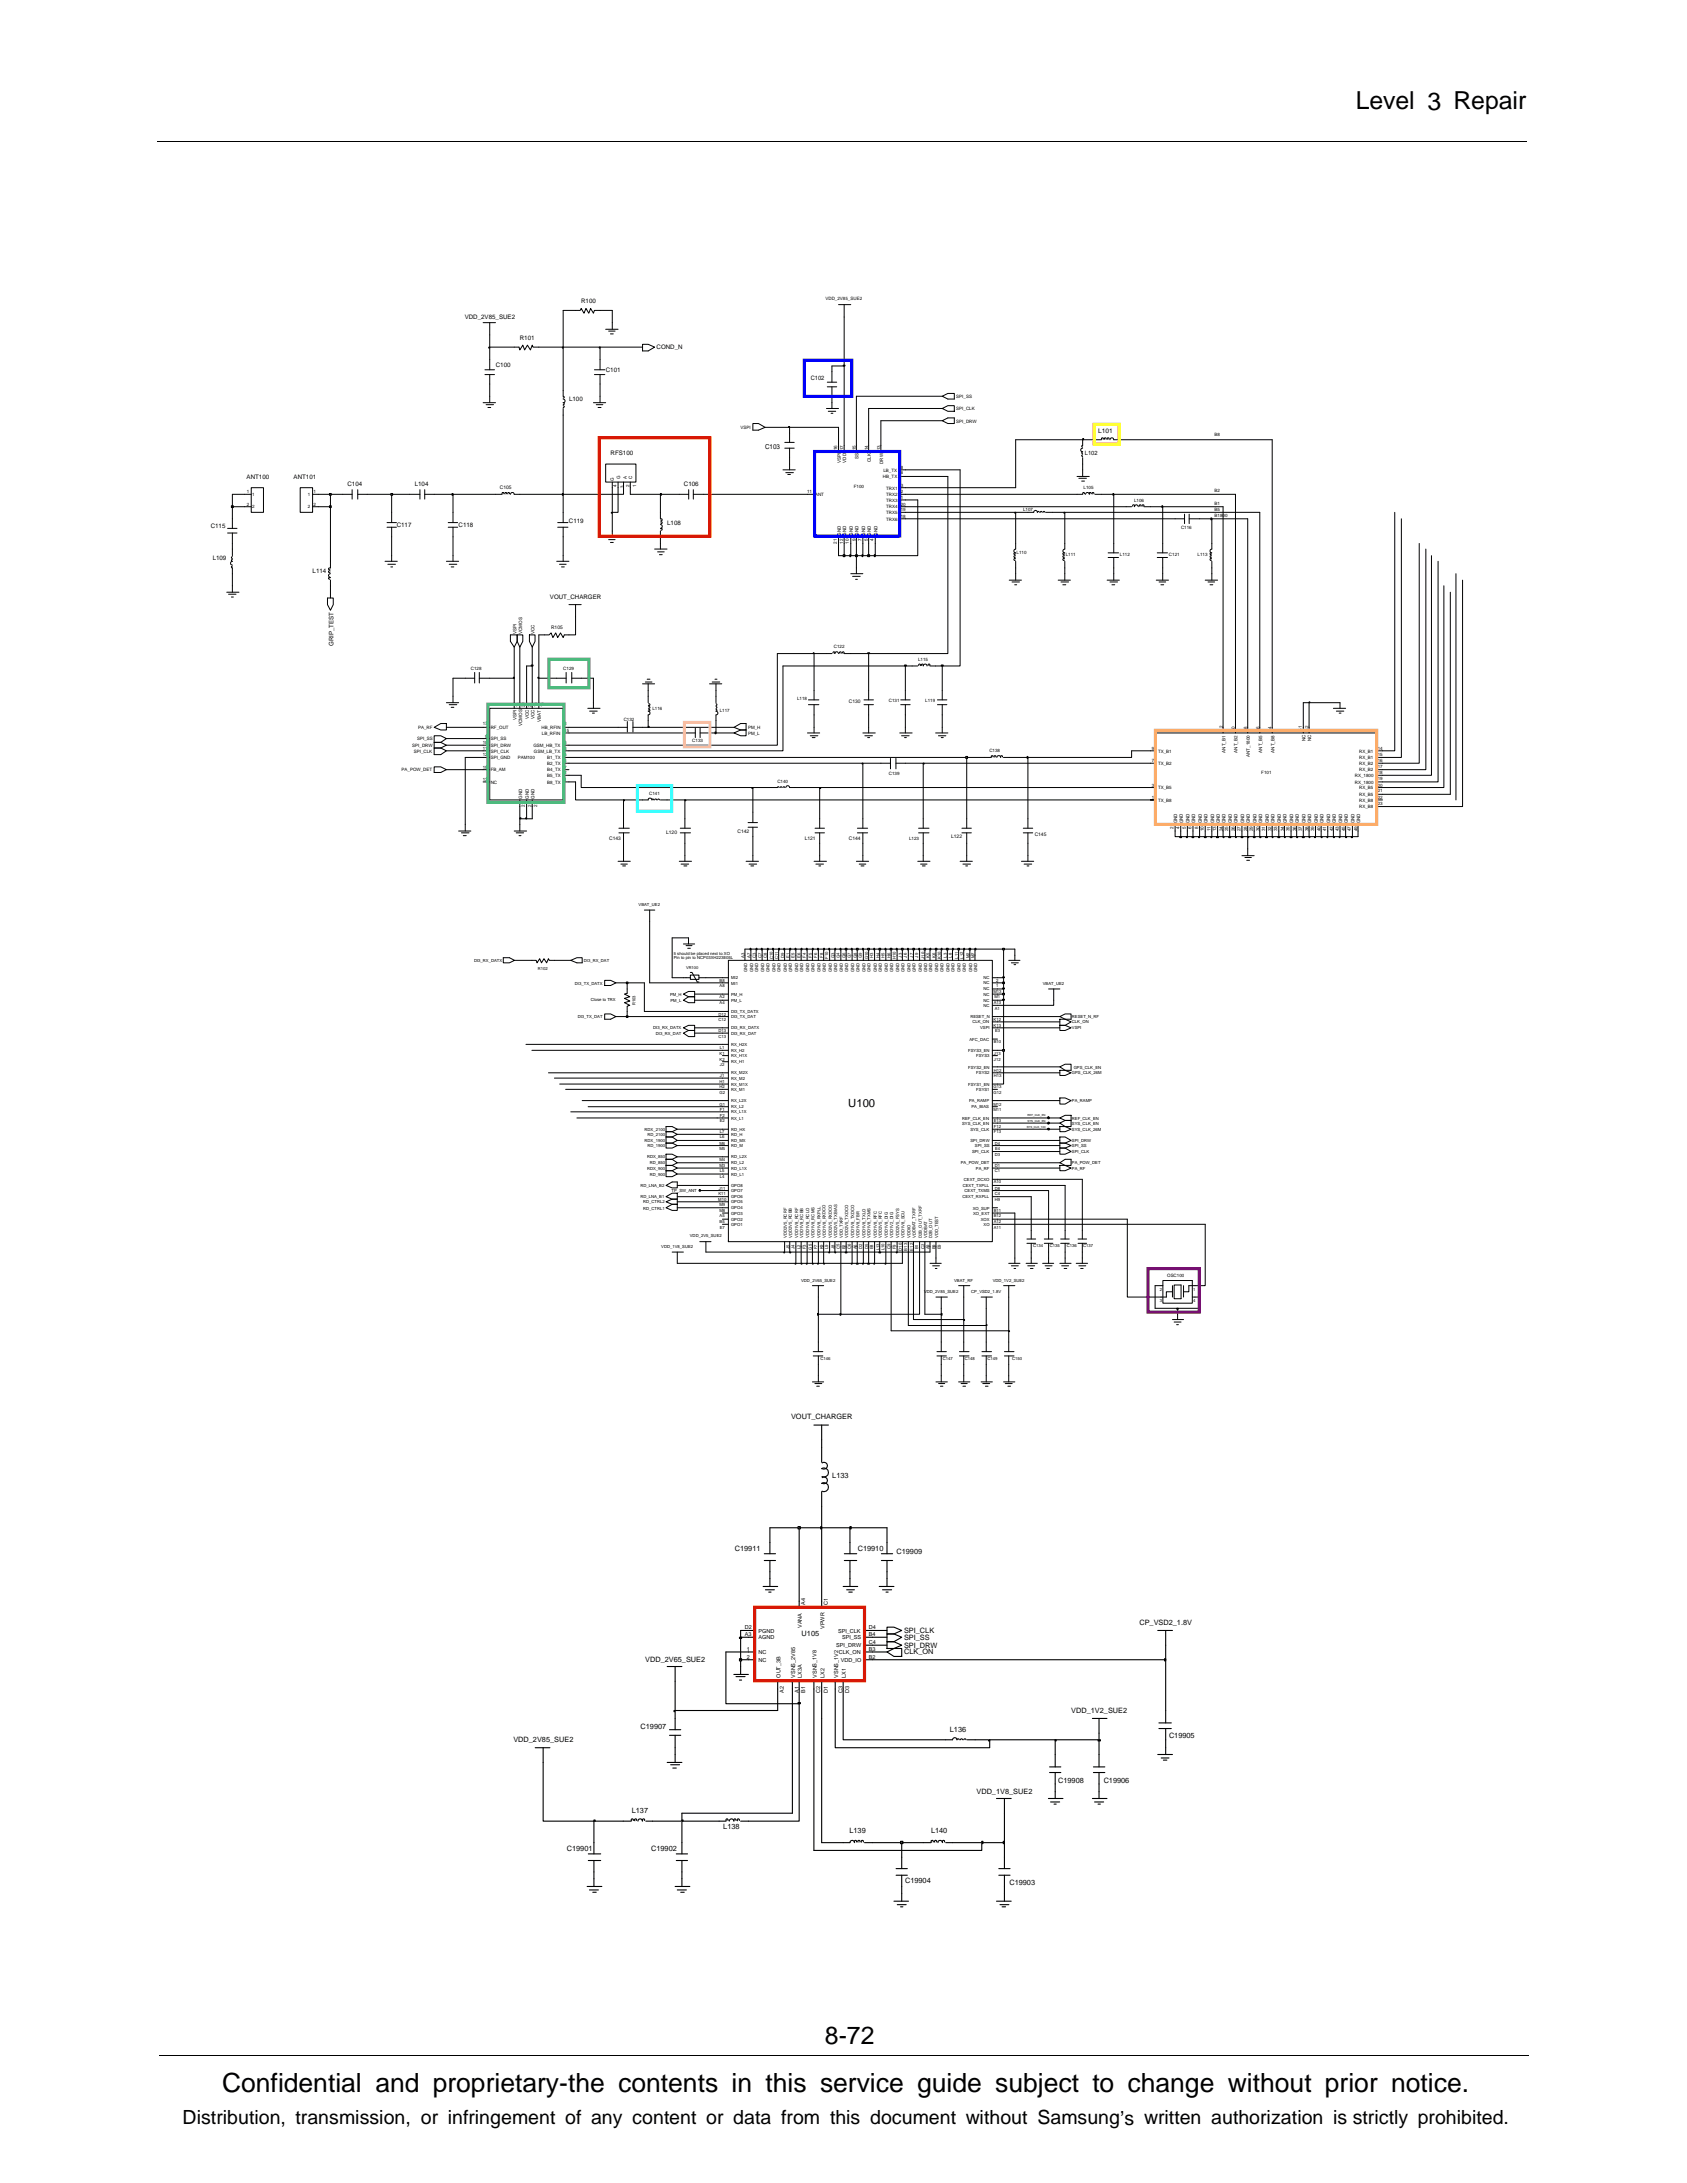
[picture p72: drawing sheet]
<svg xmlns="http://www.w3.org/2000/svg" width="216mm" height="279mm" viewBox="0 0 216 279" stroke-linecap="round" stroke-linejoin="round" font-family="sans-serif">
<defs><g id="words">
<text font-size="3.4" x="28.4" y="267.7">Confidential and proprietary-the contents in this service guide subject to change without prior notice.</text>
<g font-size="3.2">
<text x="173.5" y="14">Level 3 Repair</text>
<text x="105.6" y="261.6">8-72</text>
</g>
<text font-size="2.5" x="23.4" y="271.9">Distribution, transmission, or infringement of any content or data from this document without Samsung’s written authorization is strictly prohibited.</text>
<text font-size="1.4" x="108.6" y="141.6">U100</text>
<g font-size=".9">
<text x="97.9" y="57.4">C103</text>
<text x="101.2" y="181.6">VOUT_CHARGER</text>
<text x="106.5" y="189.1">L133</text>
<text x="94" y="198.5">C19911</text>
<text x="109.8" y="198.5">C19910</text>
<text x="114.7" y="198.9">C19909</text>
<text x="102.6" y="209.4">U105</text>
<text x="115.7" y="209">SPI_CLK</text>
<text x="115.7" y="209.9">SPI_SS</text>
<text x="145.8" y="208">CP_VSD2_1.8V</text>
<text x="82.6" y="212.8">VDD_2V65_SUE2</text>
<text x="115.7" y="211.8">CLK_ON</text>
<text x="115.7" y="210.9">SPI_DRW</text>
<text x="82" y="221.2">C19907</text>
<text x="121.6" y="221.7">L136</text>
<text x="137.1" y="219.3">VDD_1V2_SUE2</text>
<text x="65.7" y="223">VDD_2V85_SUE2</text>
<text x="149.6" y="222.4">C19905</text>
<text x="80.9" y="232">L137</text>
<text x="125" y="229.7">VDD_1V8_SUE2</text>
<text x="135.4" y="228.2">C19908</text>
<text x="141.2" y="228.2">C19906</text>
<text x="72.5" y="236.9">C19901</text>
<text x="83.3" y="236.9">C19902</text>
<text x="92.6" y="234.1">L138</text>
<text x="108.7" y="234.6">L139</text>
<text x="119.1" y="234.6">L140</text>
<text x="115.8" y="241">C19904</text>
<text x="129.2" y="241.3">C19903</text>
</g>
<g font-size=".8">
<text x="59.5" y="40.9">VDD_2V85_SUE2</text>
<text x="74.4" y="38.8">R100</text>
<text x="63.5" y="47">C100</text>
<text x="66.5" y="43.5">R101</text>
<text x="77.5" y="47.6">C101</text>
<text x="84" y="44.7">COND_N</text>
<text x="72.8" y="51.3">L100</text>
<text x="103.8" y="48.6">C102</text>
<text x="78.1" y="58.2">RFS100</text>
<text x="138.9" y="58.2">L102</text>
<text x="140.5" y="55.4">L101</text>
<text x="31.6" y="61.3">ANT100</text>
<text x="37.6" y="61.3">ANT101</text>
<text x="44.5" y="62.3">C104</text>
<text x="53.1" y="62.3">L104</text>
<text x="87.5" y="62.3">C106</text>
<text x="27" y="67.6">C115</text>
<text x="27.2" y="71.7">L109</text>
<text x="50.8" y="67.4">C117</text>
<text x="58.7" y="67.4">C118</text>
<text x="72.8" y="66.9">C119</text>
<text x="85.4" y="67.1">L108</text>
<text x="40" y="73.3">L114</text>
<text x="70.4" y="76.7">VOUT_CHARGER</text>
<text x="42.7" y="82.7" transform="rotate(-90 42.7 82.7)">GRIP_TEST</text>
</g>
<g font-size=".7">
<text x="95.3" y="208.5">D2</text>
<text x="95.3" y="209.4">A3</text>
<text x="97.1" y="209">PGND</text>
<text x="97.1" y="209.8">AGND</text>
<text x="102.6" y="208.4" transform="rotate(-90 102.6 208.4)">VANA</text>
<text x="103.1" y="205.4" transform="rotate(-90 103.1 205.4)">A4</text>
<text x="105.5" y="208.5" transform="rotate(-90 105.5 208.5)">VPWR</text>
<text x="106" y="205.4" transform="rotate(-90 106 205.4)">C1</text>
<text x="107.3" y="209">SPI_CLK</text>
<text x="107.8" y="209.8">SPI_SS</text>
<text x="111.2" y="208.5">D4</text>
<text x="111.2" y="209.4">B4</text>
<text x="95.6" y="211.3">1</text>
<text x="95.6" y="212.3">2</text>
<text x="97.1" y="211.7">NC</text>
<text x="97.1" y="212.7">NC</text>
<text x="99.9" y="214.7" transform="rotate(-90 99.9 214.7)">OUT_3B</text>
<text x="101.8" y="214.7" transform="rotate(-90 101.8 214.7)">VSNS_2V85</text>
<text x="102.6" y="214.7" transform="rotate(-90 102.6 214.7)">LX3A</text>
<text x="104.5" y="214.7" transform="rotate(-90 104.5 214.7)">VSNS_1V8</text>
<text x="105.5" y="214.7" transform="rotate(-90 105.5 214.7)">LX2</text>
<text x="107" y="210.8">SPI_DRW</text>
<text x="107.3" y="214.7" transform="rotate(-90 107.3 214.7)">VSNS_1V2</text>
<text x="107.3" y="211.7">CLK_ON</text>
<text x="107.6" y="212.7">VDD_IO</text>
<text x="108.3" y="214.7" transform="rotate(-90 108.3 214.7)">LX1</text>
<text x="111.2" y="210.4">C4</text>
<text x="111.2" y="212.3">B2</text>
<text x="111.2" y="211.3">B3</text>
<text x="100.3" y="216.6" transform="rotate(-90 100.3 216.6)">A2</text>
<text x="102.2" y="216.6" transform="rotate(-90 102.2 216.6)">A1</text>
<text x="103.1" y="216.6" transform="rotate(-90 103.1 216.6)">B1</text>
<text x="104.9" y="216.6" transform="rotate(-90 104.9 216.6)">C2</text>
<text x="106" y="216.6" transform="rotate(-90 106 216.6)">D1</text>
<text x="107.8" y="216.6" transform="rotate(-90 107.8 216.6)">C3</text>
<text x="108.7" y="216.6" transform="rotate(-90 108.7 216.6)">D3</text>
</g>
<g font-size=".6">
<text x="105.6" y="38.4">VDD_2V85_SUE2</text>
<text x="122.4" y="52.5">SPI_CLK</text>
<text x="122.4" y="50.9">SPI_SS</text>
<text x="94.8" y="54.9">VSPI</text>
<text x="107.1" y="57.6" transform="rotate(-90 107.1 57.6)">16</text>
<text x="107.6" y="59.3" transform="rotate(-90 107.6 59.3)">VSPI</text>
<text x="108" y="57.6" transform="rotate(-90 108 57.6)">17</text>
<text x="108.3" y="59.2" transform="rotate(-90 108.3 59.2)">VDD</text>
<text x="109.5" y="57.6" transform="rotate(-90 109.5 57.6)">15</text>
<text x="109.9" y="58.7" transform="rotate(-90 109.9 58.7)">SS</text>
<text x="111.1" y="57.6" transform="rotate(-90 111.1 57.6)">14</text>
<text x="111.4" y="59.2" transform="rotate(-90 111.4 59.2)">CLK</text>
<text x="112.7" y="57.6" transform="rotate(-90 112.7 57.6)">13</text>
<text x="113" y="59.4" transform="rotate(-90 113 59.4)">DRW</text>
<text x="122.4" y="54.1">SPI_DRW</text>
<text x="155.4" y="55.8">B8</text>
<text x="31.6" y="63.2">1</text>
<text x="31.6" y="64.7">2</text>
<text x="32.3" y="63.5">1</text>
<text x="32.3" y="65.1">2</text>
<text x="39.4" y="63.5">1</text>
<text x="39.4" y="65.1">2</text>
<text x="40.1" y="63.2">1</text>
<text x="40.1" y="64.7">2</text>
<text x="64" y="62.5">C105</text>
<text x="78.5" y="61.6" transform="rotate(-90 78.5 61.6)">G</text>
<text x="78.9" y="62.3" transform="rotate(-90 78.9 62.3)">4</text>
<text x="79.4" y="61.3" transform="rotate(-90 79.4 61.3)">G</text>
<text x="79.8" y="62.4" transform="rotate(-90 79.8 62.4)">3</text>
<text x="80.2" y="61.3" transform="rotate(-90 80.2 61.3)">A</text>
<text x="80.6" y="62.3" transform="rotate(-90 80.6 62.3)">2</text>
<text x="80.9" y="61.3" transform="rotate(-90 80.9 61.3)">C</text>
<text x="81.4" y="62.3" transform="rotate(-90 81.4 62.3)">1</text>
<text x="103.3" y="63.2">11</text>
<text x="104.3" y="63.5">ANT</text>
<text x="109.3" y="62.4">F100</text>
<text x="113" y="61.2">HB_TX</text>
<text x="113.1" y="60.4">LB_TX</text>
<text x="113.4" y="62.7">TRX1</text>
<text x="113.4" y="63.5">TRX2</text>
<text x="113.4" y="64.2">TRX3</text>
<text x="113.4" y="65.1">TRX4</text>
<text x="113.4" y="65.8">TRX5</text>
<text x="115.3" y="60">8</text>
<text x="115.3" y="62.3">3</text>
<text x="115.3" y="63.2">2</text>
<text x="115.3" y="63.9">1</text>
<text x="115.3" y="64.7">20</text>
<text x="115.3" y="65.4">19</text>
<text x="115.3" y="60.7">6</text>
<text x="130.9" y="65.4">L107</text>
<text x="138.7" y="62.6">L105</text>
<text x="145.1" y="64.2">L106</text>
<text x="155.4" y="65.4">B5</text>
<text x="155.4" y="64.6">B1</text>
<text x="155.4" y="63">B2</text>
<text x="107.1" y="69.6" transform="rotate(-90 107.1 69.6)">21</text>
<text x="107.6" y="68.6" transform="rotate(-90 107.6 68.6)">GND</text>
<text x="107.9" y="69.6" transform="rotate(-90 107.9 69.6)">12</text>
<text x="108.3" y="68.6" transform="rotate(-90 108.3 68.6)">GND</text>
<text x="108.6" y="69.6" transform="rotate(-90 108.6 69.6)">10</text>
<text x="109.2" y="68.6" transform="rotate(-90 109.2 68.6)">GND</text>
<text x="109.5" y="69.3" transform="rotate(-90 109.5 69.3)">9</text>
<text x="109.9" y="68.6" transform="rotate(-90 109.9 68.6)">GND</text>
<text x="110.2" y="69.3" transform="rotate(-90 110.2 69.3)">7</text>
<text x="110.7" y="68.6" transform="rotate(-90 110.7 68.6)">GND</text>
<text x="111.1" y="69.3" transform="rotate(-90 111.1 69.3)">5</text>
<text x="111.4" y="68.6" transform="rotate(-90 111.4 68.6)">GND</text>
<text x="111.8" y="69.3" transform="rotate(-90 111.8 69.3)">4</text>
<text x="112.3" y="68.6" transform="rotate(-90 112.3 68.6)">GND</text>
<text x="113.4" y="66.6">TRX6</text>
<text x="115.3" y="66.3">18</text>
<text x="130.1" y="70.9">L110</text>
<text x="136.4" y="71.1">L111</text>
<text x="143.3" y="71.2">L112</text>
<text x="149.6" y="71.1">C121</text>
<text x="151.2" y="67.8">C116</text>
<text x="153.3" y="71.1">L113</text>
<text x="155.4" y="66.2">B1800</text>
<text x="66.1" y="81.1" transform="rotate(-90 66.1 81.1)">VSPI</text>
<text x="66.8" y="81.1" transform="rotate(-90 66.8 81.1)">VCMOS</text>
<text x="68.4" y="81.1" transform="rotate(-90 68.4 81.1)">VCC</text>
<text x="70.5" y="80.6">R105</text>
<text x="106.7" y="82.9">C122</text>
<text x="60.3" y="85.7">C128</text>
<text x="72.1" y="85.7">C129</text>
<text x="102" y="89.6">L118</text>
<text x="108.6" y="89.9">C130</text>
<text x="113.7" y="89.8">C131</text>
<text x="117.5" y="84.5">L115</text>
<text x="118.4" y="89.8">L119</text>
<text x="52.8" y="95.6">SPI_DRW</text>
<text x="53.4" y="94.8">SPI_SS</text>
<text x="53.5" y="93.3">PA_RF</text>
<text x="61.8" y="92.8">17</text>
<text x="61.8" y="96">11</text>
<text x="61.8" y="95.2">10</text>
<text x="62.1" y="94.4">9</text>
<text x="62.8" y="93.3">RF_OUT</text>
<text x="62.8" y="95.6">SPI_DRW</text>
<text x="62.8" y="94.8">SPI_SS</text>
<text x="66.1" y="92.1" transform="rotate(-90 66.1 92.1)">VSPI</text>
<text x="66.4" y="90.6" transform="rotate(-90 66.4 90.6)">14</text>
<text x="66.8" y="92.9" transform="rotate(-90 66.8 92.9)">VCMOS</text>
<text x="67.2" y="90.6" transform="rotate(-90 67.2 90.6)">20</text>
<text x="67.7" y="92" transform="rotate(-90 67.7 92)">VCC</text>
<text x="68" y="90.6" transform="rotate(-90 68 90.6)">21</text>
<text x="68.3" y="95.6">GSM_HB_TX</text>
<text x="68.4" y="92" transform="rotate(-90 68.4 92)">VCC</text>
<text x="68.7" y="90.6" transform="rotate(-90 68.7 90.6)">16</text>
<text x="69.2" y="92.4" transform="rotate(-90 69.2 92.4)">VBAT</text>
<text x="69.3" y="93.3">HB_RFIN</text>
<text x="69.4" y="94">LB_RFIN</text>
<text x="69.6" y="90.6" transform="rotate(-90 69.6 90.6)">18</text>
<text x="72.2" y="95.3">6</text>
<text x="72.2" y="96">3</text>
<text x="72.2" y="92.8">8</text>
<text x="72.2" y="93.7">15</text>
<text x="79.8" y="92.2">C132</text>
<text x="83.5" y="90.9">L116</text>
<text x="88.6" y="95">C133</text>
<text x="92.1" y="91.1">L117</text>
<text x="95.7" y="93.3">PM_H</text>
<text x="95.7" y="94">PM_L</text>
<text x="147.4" y="96">9</text>
<text x="156.5" y="93.6" transform="rotate(-90 156.5 93.6)">12</text>
<text x="158" y="93.6" transform="rotate(-90 158 93.6)">50</text>
<text x="159.6" y="93.6" transform="rotate(-90 159.6 93.6)">48</text>
<text x="161.2" y="93.6" transform="rotate(-90 161.2 93.6)">46</text>
<text x="162.7" y="93.6" transform="rotate(-90 162.7 93.6)">44</text>
<text x="166.6" y="93.6" transform="rotate(-90 166.6 93.6)">51</text>
<text x="167.1" y="94.9" transform="rotate(-90 167.1 94.9)">NC</text>
<text x="167.4" y="93.6" transform="rotate(-90 167.4 93.6)">52</text>
<text x="167.8" y="94.9" transform="rotate(-90 167.8 94.9)">NC</text>
<text x="176.3" y="96">14</text>
<text x="51.4" y="98.7">PA_POW_DET</text>
<text x="53" y="96.3">SPI_CLK</text>
<text x="61.8" y="100">13</text>
<text x="61.8" y="98.4">19</text>
<text x="61.8" y="96.8">12</text>
<text x="62.8" y="100.3">NC</text>
<text x="62.8" y="96.3">SPI_CLK</text>
<text x="62.8" y="98.7">FB_AM</text>
<text x="62.8" y="97.2">SPI_GND</text>
<text x="66.3" y="97.2">PAM100</text>
<text x="68.3" y="96.3">GSM_LB_TX</text>
<text x="70" y="97.2">B1_TX</text>
<text x="70" y="97.9">B2_TX</text>
<text x="70" y="98.7">B4_TX</text>
<text x="70" y="99.5">B5_TX</text>
<text x="70" y="100.3">B8_TX</text>
<text x="72.2" y="97.6">4</text>
<text x="72.2" y="98.4">7</text>
<text x="72.2" y="99.1">2</text>
<text x="72.2" y="100">1</text>
<text x="72.2" y="96.8">5</text>
<text x="83.1" y="101.8">C141</text>
<text x="99.5" y="100.2">C140</text>
<text x="113.7" y="99.1">C139</text>
<text x="126.6" y="96.3">C138</text>
<text x="147.4" y="100.7">3</text>
<text x="147.4" y="97.6">7</text>
<text x="148.2" y="97.9">TX_B2</text>
<text x="148.2" y="101">TX_B5</text>
<text x="148.2" y="96.3">TX_B1</text>
<text x="156.8" y="96.3" transform="rotate(-90 156.8 96.3)">ANT_B1</text>
<text x="158.4" y="96.3" transform="rotate(-90 158.4 96.3)">ANT_B2</text>
<text x="159.9" y="96.9" transform="rotate(-90 159.9 96.9)">ANT_1800</text>
<text x="161.4" y="99.1">F101</text>
<text x="161.5" y="96.3" transform="rotate(-90 161.5 96.3)">ANT_B5</text>
<text x="163.1" y="96.3" transform="rotate(-90 163.1 96.3)">ANT_B8</text>
<text x="173.4" y="99.5">RX_1800</text>
<text x="173.4" y="100.3">RX_1800</text>
<text x="173.9" y="101">RX_B5</text>
<text x="173.9" y="101.9">RX_B5</text>
<text x="173.9" y="97.9">RX_B2</text>
<text x="173.9" y="98.7">RX_B2</text>
<text x="173.9" y="96.3">RX_B1</text>
<text x="173.9" y="97.2">RX_B1</text>
<text x="176.3" y="100.7">20</text>
<text x="176.3" y="101.4">21</text>
<text x="176.3" y="99.1">18</text>
<text x="176.3" y="99.8">19</text>
<text x="176.3" y="97.6">16</text>
<text x="176.3" y="98.3">17</text>
<text x="176.3" y="96.7">15</text>
<text x="66.8" y="102.3" transform="rotate(-90 66.8 102.3)">GND</text>
<text x="67.2" y="103.3" transform="rotate(-90 67.2 103.3)">24</text>
<text x="67.7" y="102.3" transform="rotate(-90 67.7 102.3)">GND</text>
<text x="68" y="103.3" transform="rotate(-90 68 103.3)">23</text>
<text x="68.4" y="102.3" transform="rotate(-90 68.4 102.3)">GND</text>
<text x="68.7" y="103.3" transform="rotate(-90 68.7 103.3)">22</text>
<text x="78" y="107.5">C143</text>
<text x="85.3" y="106.8">L120</text>
<text x="94.4" y="106.6">C142</text>
<text x="103" y="107.5">L121</text>
<text x="108.6" y="107.5">C144</text>
<text x="116.4" y="107.5">L123</text>
<text x="121.7" y="107.3">L122</text>
<text x="132.4" y="107">C145</text>
<text x="147.4" y="102.3">1</text>
<text x="148.2" y="102.6">TX_B8</text>
<text x="150.2" y="106.1" transform="rotate(-90 150.2 106.1)">2</text>
<text x="150.7" y="105.4" transform="rotate(-90 150.7 105.4)">GND</text>
<text x="150.9" y="106.1" transform="rotate(-90 150.9 106.1)">4</text>
<text x="151.4" y="105.4" transform="rotate(-90 151.4 105.4)">GND</text>
<text x="151.8" y="106.1" transform="rotate(-90 151.8 106.1)">5</text>
<text x="152.2" y="105.4" transform="rotate(-90 152.2 105.4)">GND</text>
<text x="152.5" y="106.1" transform="rotate(-90 152.5 106.1)">6</text>
<text x="153" y="105.4" transform="rotate(-90 153 105.4)">GND</text>
<text x="153.3" y="106.1" transform="rotate(-90 153.3 106.1)">8</text>
<text x="153.8" y="105.4" transform="rotate(-90 153.8 105.4)">GND</text>
<text x="154" y="106.4" transform="rotate(-90 154 106.4)">10</text>
<text x="154.5" y="105.4" transform="rotate(-90 154.5 105.4)">GND</text>
<text x="154.9" y="106.4" transform="rotate(-90 154.9 106.4)">11</text>
<text x="155.4" y="105.4" transform="rotate(-90 155.4 105.4)">GND</text>
<text x="155.6" y="106.4" transform="rotate(-90 155.6 106.4)">13</text>
<text x="156.1" y="105.4" transform="rotate(-90 156.1 105.4)">GND</text>
<text x="156.5" y="106.4" transform="rotate(-90 156.5 106.4)">24</text>
<text x="156.8" y="105.4" transform="rotate(-90 156.8 105.4)">GND</text>
<text x="157.2" y="106.4" transform="rotate(-90 157.2 106.4)">25</text>
<text x="157.7" y="105.4" transform="rotate(-90 157.7 105.4)">GND</text>
<text x="158" y="106.4" transform="rotate(-90 158 106.4)">26</text>
<text x="158.4" y="105.4" transform="rotate(-90 158.4 105.4)">GND</text>
<text x="158.8" y="106.4" transform="rotate(-90 158.8 106.4)">27</text>
<text x="159.2" y="105.4" transform="rotate(-90 159.2 105.4)">GND</text>
<text x="159.6" y="106.4" transform="rotate(-90 159.6 106.4)">28</text>
<text x="160" y="105.4" transform="rotate(-90 160 105.4)">GND</text>
<text x="160.3" y="106.4" transform="rotate(-90 160.3 106.4)">29</text>
<text x="160.8" y="105.4" transform="rotate(-90 160.8 105.4)">GND</text>
<text x="161.2" y="106.4" transform="rotate(-90 161.2 106.4)">30</text>
<text x="161.5" y="105.4" transform="rotate(-90 161.5 105.4)">GND</text>
<text x="161.9" y="106.4" transform="rotate(-90 161.9 106.4)">31</text>
<text x="162.4" y="105.4" transform="rotate(-90 162.4 105.4)">GND</text>
<text x="162.7" y="106.4" transform="rotate(-90 162.7 106.4)">32</text>
<text x="163.1" y="105.4" transform="rotate(-90 163.1 105.4)">GND</text>
<text x="163.5" y="106.4" transform="rotate(-90 163.5 106.4)">33</text>
<text x="163.9" y="105.4" transform="rotate(-90 163.9 105.4)">GND</text>
<text x="164.3" y="106.4" transform="rotate(-90 164.3 106.4)">34</text>
<text x="164.7" y="105.4" transform="rotate(-90 164.7 105.4)">GND</text>
<text x="165" y="106.4" transform="rotate(-90 165 106.4)">35</text>
<text x="165.5" y="105.4" transform="rotate(-90 165.5 105.4)">GND</text>
<text x="165.9" y="106.4" transform="rotate(-90 165.9 106.4)">36</text>
<text x="166.2" y="105.4" transform="rotate(-90 166.2 105.4)">GND</text>
<text x="166.6" y="106.4" transform="rotate(-90 166.6 106.4)">37</text>
<text x="167.1" y="105.4" transform="rotate(-90 167.1 105.4)">GND</text>
<text x="167.4" y="106.4" transform="rotate(-90 167.4 106.4)">38</text>
<text x="167.8" y="105.4" transform="rotate(-90 167.8 105.4)">GND</text>
<text x="168.2" y="106.4" transform="rotate(-90 168.2 106.4)">39</text>
<text x="168.7" y="105.4" transform="rotate(-90 168.7 105.4)">GND</text>
<text x="169" y="106.4" transform="rotate(-90 169 106.4)">40</text>
<text x="169.4" y="105.4" transform="rotate(-90 169.4 105.4)">GND</text>
<text x="169.7" y="106.4" transform="rotate(-90 169.7 106.4)">41</text>
<text x="170.2" y="105.4" transform="rotate(-90 170.2 105.4)">GND</text>
<text x="170.6" y="106.4" transform="rotate(-90 170.6 106.4)">42</text>
<text x="170.9" y="105.4" transform="rotate(-90 170.9 105.4)">GND</text>
<text x="171.3" y="106.4" transform="rotate(-90 171.3 106.4)">43</text>
<text x="171.8" y="105.4" transform="rotate(-90 171.8 105.4)">GND</text>
<text x="172.2" y="106.4" transform="rotate(-90 172.2 106.4)">45</text>
<text x="172.5" y="105.4" transform="rotate(-90 172.5 105.4)">GND</text>
<text x="172.9" y="106.4" transform="rotate(-90 172.9 106.4)">47</text>
<text x="173.4" y="105.4" transform="rotate(-90 173.4 105.4)">GND</text>
<text x="173.7" y="106.4" transform="rotate(-90 173.7 106.4)">49</text>
<text x="173.9" y="102.6">RX_B8</text>
<text x="173.9" y="103.4">RX_B8</text>
<text x="174.1" y="105.4" transform="rotate(-90 174.1 105.4)">GND</text>
<text x="176.3" y="102.3">22</text>
<text x="176.3" y="103">23</text>
<text x="149.4" y="163.4">OSC100</text>
</g>
<g font-size=".5">
<text x="81.7" y="115.9">VBAT_UE2</text>
<text x="60.7" y="123.1">DI3_RX_DATX</text>
<text x="68.8" y="124.2">R102</text>
<text x="74.7" y="123.1">DI3_RX_DAT</text>
<text x="86.2" y="122.3">It should be placed next to XO</text>
<text x="86.2" y="122.7">Pin to pin to NCP03XH223E05L</text>
<text x="87.8" y="124">VR100</text>
<text x="92.1" y="125.7">B8</text>
<text x="93.6" y="125.3">MI2</text>
<text x="95.3" y="122.6" transform="rotate(-90 95.3 122.6)">A3</text>
<text x="95.6" y="124.4" transform="rotate(-90 95.6 124.4)">GND</text>
<text x="96.1" y="122.6" transform="rotate(-90 96.1 122.6)">A7</text>
<text x="96.4" y="124.4" transform="rotate(-90 96.4 124.4)">GND</text>
<text x="96.7" y="122.6" transform="rotate(-90 96.7 122.6)">C3</text>
<text x="97" y="124.4" transform="rotate(-90 97 124.4)">GND</text>
<text x="97.5" y="122.6" transform="rotate(-90 97.5 122.6)">C7</text>
<text x="97.8" y="124.4" transform="rotate(-90 97.8 124.4)">GND</text>
<text x="98.1" y="122.6" transform="rotate(-90 98.1 122.6)">C8</text>
<text x="98.5" y="124.4" transform="rotate(-90 98.5 124.4)">GND</text>
<text x="98.9" y="122.7" transform="rotate(-90 98.9 122.7)">C10</text>
<text x="99.3" y="124.4" transform="rotate(-90 99.3 124.4)">GND</text>
<text x="99.6" y="122.7" transform="rotate(-90 99.6 122.7)">C11</text>
<text x="99.9" y="124.4" transform="rotate(-90 99.9 124.4)">GND</text>
<text x="100.4" y="122.6" transform="rotate(-90 100.4 122.6)">D9</text>
<text x="100.7" y="124.4" transform="rotate(-90 100.7 124.4)">GND</text>
<text x="101" y="122.6" transform="rotate(-90 101 122.6)">E1</text>
<text x="101.4" y="124.4" transform="rotate(-90 101.4 124.4)">GND</text>
<text x="101.7" y="122.6" transform="rotate(-90 101.7 122.6)">E5</text>
<text x="102.1" y="124.4" transform="rotate(-90 102.1 124.4)">GND</text>
<text x="102.5" y="122.6" transform="rotate(-90 102.5 122.6)">E6</text>
<text x="102.8" y="124.4" transform="rotate(-90 102.8 124.4)">GND</text>
<text x="103.1" y="122.6" transform="rotate(-90 103.1 122.6)">F4</text>
<text x="103.6" y="124.4" transform="rotate(-90 103.6 124.4)">GND</text>
<text x="103.9" y="122.6" transform="rotate(-90 103.9 122.6)">F5</text>
<text x="104.2" y="124.4" transform="rotate(-90 104.2 124.4)">GND</text>
<text x="104.6" y="122.6" transform="rotate(-90 104.6 122.6)">F6</text>
<text x="105" y="124.4" transform="rotate(-90 105 124.4)">GND</text>
<text x="105.3" y="122.6" transform="rotate(-90 105.3 122.6)">F8</text>
<text x="105.7" y="124.4" transform="rotate(-90 105.7 124.4)">GND</text>
<text x="106" y="122.7" transform="rotate(-90 106 122.7)">F10</text>
<text x="106.4" y="124.4" transform="rotate(-90 106.4 124.4)">GND</text>
<text x="106.8" y="122.6" transform="rotate(-90 106.8 122.6)">G3</text>
<text x="107.1" y="124.4" transform="rotate(-90 107.1 124.4)">GND</text>
<text x="107.5" y="122.6" transform="rotate(-90 107.5 122.6)">G4</text>
<text x="107.9" y="124.4" transform="rotate(-90 107.9 124.4)">GND</text>
<text x="108.2" y="122.6" transform="rotate(-90 108.2 122.6)">G6</text>
<text x="108.5" y="124.4" transform="rotate(-90 108.5 124.4)">GND</text>
<text x="108.9" y="122.6" transform="rotate(-90 108.9 122.6)">G7</text>
<text x="109.3" y="124.4" transform="rotate(-90 109.3 124.4)">GND</text>
<text x="109.7" y="122.6" transform="rotate(-90 109.7 122.6)">G8</text>
<text x="110" y="124.4" transform="rotate(-90 110 124.4)">GND</text>
<text x="110.3" y="122.6" transform="rotate(-90 110.3 122.6)">G9</text>
<text x="110.8" y="124.4" transform="rotate(-90 110.8 124.4)">GND</text>
<text x="111.1" y="122.8" transform="rotate(-90 111.1 122.8)">G10</text>
<text x="111.4" y="124.4" transform="rotate(-90 111.4 124.4)">GND</text>
<text x="111.8" y="122.6" transform="rotate(-90 111.8 122.6)">H3</text>
<text x="112.2" y="124.4" transform="rotate(-90 112.2 124.4)">GND</text>
<text x="112.5" y="122.6" transform="rotate(-90 112.5 122.6)">H4</text>
<text x="112.9" y="124.4" transform="rotate(-90 112.9 124.4)">GND</text>
<text x="113.2" y="122.6" transform="rotate(-90 113.2 122.6)">H5</text>
<text x="113.6" y="124.4" transform="rotate(-90 113.6 124.4)">GND</text>
<text x="114" y="122.6" transform="rotate(-90 114 122.6)">H6</text>
<text x="114.3" y="124.4" transform="rotate(-90 114.3 124.4)">GND</text>
<text x="114.6" y="122.7" transform="rotate(-90 114.6 122.7)">H10</text>
<text x="115.1" y="124.4" transform="rotate(-90 115.1 124.4)">GND</text>
<text x="115.4" y="122.6" transform="rotate(-90 115.4 122.6)">J3</text>
<text x="115.7" y="124.4" transform="rotate(-90 115.7 124.4)">GND</text>
<text x="116.1" y="122.6" transform="rotate(-90 116.1 122.6)">J6</text>
<text x="116.5" y="124.4" transform="rotate(-90 116.5 124.4)">GND</text>
<text x="116.9" y="122.6" transform="rotate(-90 116.9 122.6)">J7</text>
<text x="117.2" y="124.4" transform="rotate(-90 117.2 124.4)">GND</text>
<text x="117.5" y="122.6" transform="rotate(-90 117.5 122.6)">J9</text>
<text x="118" y="124.4" transform="rotate(-90 118 124.4)">GND</text>
<text x="118.3" y="122.7" transform="rotate(-90 118.3 122.7)">J10</text>
<text x="118.6" y="124.4" transform="rotate(-90 118.6 124.4)">GND</text>
<text x="119" y="122.6" transform="rotate(-90 119 122.6)">K5</text>
<text x="119.3" y="124.4" transform="rotate(-90 119.3 124.4)">GND</text>
<text x="119.7" y="122.6" transform="rotate(-90 119.7 122.6)">K6</text>
<text x="120.1" y="124.4" transform="rotate(-90 120.1 124.4)">GND</text>
<text x="120.4" y="122.7" transform="rotate(-90 120.4 122.7)">K10</text>
<text x="120.7" y="124.4" transform="rotate(-90 120.7 124.4)">GND</text>
<text x="121.2" y="122.6" transform="rotate(-90 121.2 122.6)">L3</text>
<text x="121.5" y="124.4" transform="rotate(-90 121.5 124.4)">GND</text>
<text x="121.8" y="122.6" transform="rotate(-90 121.8 122.6)">L8</text>
<text x="122.2" y="124.4" transform="rotate(-90 122.2 124.4)">GND</text>
<text x="122.6" y="122.7" transform="rotate(-90 122.6 122.7)">L11</text>
<text x="122.9" y="124.4" transform="rotate(-90 122.9 124.4)">GND</text>
<text x="123.3" y="122.7" transform="rotate(-90 123.3 122.7)">L12</text>
<text x="123.6" y="124.4" transform="rotate(-90 123.6 124.4)">GND</text>
<text x="124.1" y="122.6" transform="rotate(-90 124.1 122.6)">M2</text>
<text x="124.4" y="124.4" transform="rotate(-90 124.4 124.4)">GND</text>
<text x="124.7" y="122.6" transform="rotate(-90 124.7 122.6)">M7</text>
<text x="125.1" y="124.4" transform="rotate(-90 125.1 124.4)">GND</text>
<text x="125.9" y="125.3">NC</text>
<text x="127.5" y="125.7">2</text>
<text x="73.6" y="126">DI3_TX_DATX</text>
<text x="73.9" y="130.3">DI3_TX_DAT</text>
<text x="75.6" y="128.1">Close to TRX</text>
<text x="81.3" y="128.7" transform="rotate(-90 81.3 128.7)">R103</text>
<text x="83.6" y="131.8">DI3_RX_DATX</text>
<text x="85.7" y="127.4">PM_H</text>
<text x="85.8" y="128.2">PM_L</text>
<text x="91.9" y="130">D12</text>
<text x="91.9" y="130.7">C12</text>
<text x="92.1" y="126.3">A8</text>
<text x="92.1" y="128.5">A4</text>
<text x="92.1" y="127.8">A2</text>
<text x="93.6" y="129.7">DI3_TX_DATX</text>
<text x="93.6" y="131.8">DI3_RX_DATX</text>
<text x="93.6" y="126">MI1</text>
<text x="93.6" y="128.2">PM_L</text>
<text x="93.6" y="127.4">PM_H</text>
<text x="93.6" y="130.3">DI3_TX_DAT</text>
<text x="124.2" y="130.3">RESET_N</text>
<text x="124.5" y="131">CLK_ON</text>
<text x="125.4" y="131.8">VSPI</text>
<text x="125.9" y="127.4">NC</text>
<text x="125.9" y="128.2">NC</text>
<text x="125.9" y="126">NC</text>
<text x="125.9" y="128.9">NC</text>
<text x="125.9" y="126.8">NC</text>
<text x="127.1" y="127.1">M13</text>
<text x="127.2" y="130.7">K12</text>
<text x="127.2" y="131.4">K13</text>
<text x="127.2" y="128.5">A13</text>
<text x="127.3" y="127.8">M1</text>
<text x="127.3" y="129.2">A1</text>
<text x="127.5" y="126.3">1</text>
<text x="133.5" y="126">VBAT_UE2</text>
<text x="137.2" y="130.3">RESET_N_RF</text>
<text x="137.2" y="131">CLK_ON</text>
<text x="137.2" y="131.8">VSPI</text>
<text x="83.9" y="132.4">DI3_RX_DAT</text>
<text x="91.9" y="132.1">D13</text>
<text x="91.9" y="132.9">C13</text>
<text x="92.1" y="135.8">K2</text>
<text x="92.1" y="135">K1</text>
<text x="92.1" y="134.3">L1</text>
<text x="92.1" y="136.4">J2</text>
<text x="92.1" y="137.9">J1</text>
<text x="93.6" y="135.3">RX_H1X</text>
<text x="93.6" y="133.9">RX_H2X</text>
<text x="93.6" y="136.1">RX_H1</text>
<text x="93.6" y="134.6">RX_H2</text>
<text x="93.6" y="137.5">RX_M2X</text>
<text x="93.6" y="132.4">DI3_RX_DAT</text>
<text x="123.9" y="134.6">FSYS3_EN</text>
<text x="123.9" y="136.8">FSYS2_EN</text>
<text x="124.1" y="133.2">AFC_DAC</text>
<text x="124.9" y="135.3">FSYS3</text>
<text x="124.9" y="137.5">FSYS2</text>
<text x="127.2" y="137.2">H12</text>
<text x="127.2" y="137.9">H13</text>
<text x="127.2" y="133.5">B10</text>
<text x="127.2" y="135.8">J12</text>
<text x="127.2" y="135">J13</text>
<text x="127.3" y="132.1">E3</text>
<text x="137.2" y="137.5">GPS_CLK_26M</text>
<text x="137.4" y="136.8">GPS_CLK_EN</text>
<text x="92.1" y="138.6">H1</text>
<text x="92.1" y="141.5">G1</text>
<text x="92.1" y="139.3">H2</text>
<text x="92.1" y="140.1">G2</text>
<text x="92.1" y="142.2">F1</text>
<text x="92.1" y="143.6">E2</text>
<text x="92.1" y="143">F2</text>
<text x="93.6" y="141.8">RX_L2</text>
<text x="93.6" y="138.2">RX_M2</text>
<text x="93.6" y="141.1">RX_L2X</text>
<text x="93.6" y="143.3">RX_L1</text>
<text x="93.6" y="139">RX_M1X</text>
<text x="93.6" y="139.6">RX_M1</text>
<text x="93.6" y="142.5">RX_L1X</text>
<text x="123.1" y="143.3">REF_CLK_EN</text>
<text x="123.1" y="144">SYS_CLK_EN</text>
<text x="123.9" y="139">FSYS1_EN</text>
<text x="124" y="141.1">PA_RAMP</text>
<text x="124.3" y="141.8">PA_BIAS</text>
<text x="124.9" y="139.6">FSYS1</text>
<text x="127.1" y="142.2">M11</text>
<text x="127.1" y="141.5">M12</text>
<text x="127.1" y="140.1">G12</text>
<text x="127.1" y="139.3">G13</text>
<text x="127.2" y="143.6">E13</text>
<text x="137.2" y="143.3">REF_CLK_EN</text>
<text x="137.2" y="144">SYS_CLK_EN</text>
<text x="137.2" y="141.1">PA_RAMP</text>
<text x="82.5" y="146.2">RDX_1900</text>
<text x="82.5" y="144.7">RDX_2100</text>
<text x="82.8" y="149.7">RDX_900</text>
<text x="82.8" y="148.3">RDX_850</text>
<text x="82.9" y="145.4">RD_2100</text>
<text x="82.9" y="146.8">RD_1900</text>
<text x="83.1" y="149">RD_850</text>
<text x="92.1" y="149.4">M3</text>
<text x="92.1" y="148.6">M4</text>
<text x="92.1" y="147.2">M5</text>
<text x="92.1" y="146.5">M6</text>
<text x="92.1" y="145.7">L6</text>
<text x="92.1" y="145.1">L7</text>
<text x="93.6" y="149">RD_L2</text>
<text x="93.6" y="148.3">RD_L2X</text>
<text x="93.6" y="146.8">RD_M</text>
<text x="93.6" y="146.2">RD_MX</text>
<text x="93.6" y="145.4">RD_H</text>
<text x="93.6" y="144.7">RD_HX</text>
<text x="93.6" y="149.7">RD_L1X</text>
<text x="123" y="149">PA_POW_DET</text>
<text x="124.2" y="144.7">SYS_CLK</text>
<text x="124.2" y="146.2">SPI_DRW</text>
<text x="124.4" y="147.6">SPI_CLK</text>
<text x="124.8" y="146.8">SPI_SS</text>
<text x="124.9" y="149.7">PA_RF</text>
<text x="127.2" y="144.4">F12</text>
<text x="127.2" y="145.1">F13</text>
<text x="127.3" y="146.5">D4</text>
<text x="127.3" y="149.4">D1</text>
<text x="127.3" y="147.9">D3</text>
<text x="127.3" y="147.2">E4</text>
<text x="137.2" y="149.7">PA_RF</text>
<text x="137.2" y="144.7">SYS_CLK_26M</text>
<text x="137.2" y="149">PA_POW_DET</text>
<text x="137.2" y="147.6">SPI_CLK</text>
<text x="137.2" y="146.2">SPI_DRW</text>
<text x="137.2" y="146.8">SPI_SS</text>
<text x="82" y="153.4">RD_LNA_B1</text>
<text x="82" y="151.9">RD_LNA_B2</text>
<text x="82.3" y="154.8">RD_CTRL1</text>
<text x="82.3" y="154">RD_CTRL2</text>
<text x="83.1" y="150.5">RD_900</text>
<text x="86" y="152.6">TP_SW_ANT</text>
<text x="91.9" y="153.7">M10</text>
<text x="91.9" y="152.9">K11</text>
<text x="92" y="152.3">J11</text>
<text x="92.1" y="155.1">M8</text>
<text x="92.1" y="154.4">M9</text>
<text x="92.1" y="155.8">A5</text>
<text x="92.1" y="150.8">L4</text>
<text x="92.1" y="150">L5</text>
<text x="93.6" y="151.9">GPO8</text>
<text x="93.6" y="154.8">GPO4</text>
<text x="93.6" y="150.5">RD_L1</text>
<text x="93.6" y="152.6">GPO7</text>
<text x="93.6" y="155.5">GPO3</text>
<text x="93.6" y="153.4">GPO6</text>
<text x="93.6" y="154">GPO5</text>
<text x="123.2" y="153.4">CEXT_RXPLL</text>
<text x="123.2" y="151.9">CEXT_TXPLL</text>
<text x="123.4" y="151.1">CEXT_DCXO</text>
<text x="123.4" y="152.6">CEXT_TXMS</text>
<text x="124.5" y="154.8">XO_SUP</text>
<text x="124.5" y="155.5">XO_EXT</text>
<text x="127.2" y="155.1">B11</text>
<text x="127.2" y="155.8">B12</text>
<text x="127.2" y="151.5">A10</text>
<text x="127.3" y="153.7">H9</text>
<text x="127.3" y="152.3">D8</text>
<text x="127.3" y="150">C1</text>
<text x="127.3" y="152.9">C4</text>
<text x="84.6" y="159.8">VDD_1V8_SUE2</text>
<text x="88.3" y="158.3">VDD_2V5_SUE2</text>
<text x="92.1" y="156.6">B5</text>
<text x="92.1" y="157.2">E7</text>
<text x="93.6" y="156.9">GPO1</text>
<text x="93.6" y="156.2">GPO2</text>
<text x="100.7" y="158.5" transform="rotate(-90 100.7 158.5)">VDD2V5_RCRF</text>
<text x="101" y="159.9" transform="rotate(-90 101 159.9)">J5</text>
<text x="101.4" y="158.5" transform="rotate(-90 101.4 158.5)">VDD2V5_RCBB</text>
<text x="101.7" y="159.9" transform="rotate(-90 101.7 159.9)">J4</text>
<text x="102.1" y="158.5" transform="rotate(-90 102.1 158.5)">VDD1V8_RCRF</text>
<text x="102.5" y="159.9" transform="rotate(-90 102.5 159.9)">L2</text>
<text x="102.8" y="158.5" transform="rotate(-90 102.8 158.5)">VDD1V8_RCBB</text>
<text x="103.1" y="159.9" transform="rotate(-90 103.1 159.9)">F3</text>
<text x="103.6" y="158.5" transform="rotate(-90 103.6 158.5)">VDD1V8_RCLO</text>
<text x="103.9" y="159.9" transform="rotate(-90 103.9 159.9)">G5</text>
<text x="104.2" y="158.5" transform="rotate(-90 104.2 158.5)">VDD1V8_RCMS</text>
<text x="104.6" y="159.9" transform="rotate(-90 104.6 159.9)">F7</text>
<text x="105" y="158.5" transform="rotate(-90 105 158.5)">VDD1V8_RXPLL</text>
<text x="105.3" y="159.9" transform="rotate(-90 105.3 159.9)">K9</text>
<text x="105.7" y="158.5" transform="rotate(-90 105.7 158.5)">VDD1V8_RXDCO</text>
<text x="106" y="159.9" transform="rotate(-90 106 159.9)">L9</text>
<text x="106.4" y="158.5" transform="rotate(-90 106.4 158.5)">VDD2V5_RXDCO</text>
<text x="106.8" y="159.9" transform="rotate(-90 106.8 159.9)">J8</text>
<text x="107.1" y="158.5" transform="rotate(-90 107.1 158.5)">VDD2V5_TXBIAS</text>
<text x="107.5" y="159.9" transform="rotate(-90 107.5 159.9)">C5</text>
<text x="107.9" y="158.5" transform="rotate(-90 107.9 158.5)">VDD_TXRF</text>
<text x="108.2" y="159.9" transform="rotate(-90 108.2 159.9)">B2</text>
<text x="108.5" y="158.5" transform="rotate(-90 108.5 158.5)">VDD2V5_TXDCO</text>
<text x="108.9" y="159.9" transform="rotate(-90 108.9 159.9)">C6</text>
<text x="109.3" y="158.5" transform="rotate(-90 109.3 158.5)">VDD1V8_TXDCO</text>
<text x="109.7" y="159.9" transform="rotate(-90 109.7 159.9)">A6</text>
<text x="110" y="158.5" transform="rotate(-90 110 158.5)">VDD1V8_FBR</text>
<text x="110.3" y="159.9" transform="rotate(-90 110.3 159.9)">D2</text>
<text x="110.8" y="158.5" transform="rotate(-90 110.8 158.5)">VDD1V8_TXLO</text>
<text x="111.1" y="159.9" transform="rotate(-90 111.1 159.9)">D5</text>
<text x="111.4" y="158.5" transform="rotate(-90 111.4 158.5)">VDD1V8_TXMS</text>
<text x="111.8" y="159.9" transform="rotate(-90 111.8 159.9)">E8</text>
<text x="112.2" y="158.5" transform="rotate(-90 112.2 158.5)">VDD1V8_RFC</text>
<text x="112.5" y="160" transform="rotate(-90 112.5 160)">L13</text>
<text x="112.9" y="158.5" transform="rotate(-90 112.9 158.5)">VDD2V5_RFC</text>
<text x="113.2" y="160" transform="rotate(-90 113.2 160)">L10</text>
<text x="113.6" y="158.5" transform="rotate(-90 113.6 158.5)">VDD1V8_DIG</text>
<text x="114" y="159.9" transform="rotate(-90 114 159.9)">C9</text>
<text x="114.3" y="158.5" transform="rotate(-90 114.3 158.5)">VDD1V2_DIG</text>
<text x="114.6" y="159.9" transform="rotate(-90 114.6 159.9)">F9</text>
<text x="115.1" y="158.5" transform="rotate(-90 115.1 158.5)">VDD2V5_FSYS</text>
<text x="115.4" y="160.1" transform="rotate(-90 115.4 160.1)">D10</text>
<text x="115.7" y="158.5" transform="rotate(-90 115.7 158.5)">VDD1V8_SCU</text>
<text x="116.1" y="160.1" transform="rotate(-90 116.1 160.1)">B13</text>
<text x="116.5" y="158.5" transform="rotate(-90 116.5 158.5)">VDDIO</text>
<text x="116.9" y="160.1" transform="rotate(-90 116.9 160.1)">E12</text>
<text x="117.2" y="158.5" transform="rotate(-90 117.2 158.5)">VDDBAT_TXRF</text>
<text x="117.5" y="159.9" transform="rotate(-90 117.5 159.9)">B1</text>
<text x="118" y="158.5" transform="rotate(-90 118 158.5)">D2B_OUT_TXRF</text>
<text x="118.3" y="159.9" transform="rotate(-90 118.3 159.9)">C2</text>
<text x="118.6" y="158.5" transform="rotate(-90 118.6 158.5)">VDDBAT</text>
<text x="119" y="159.9" transform="rotate(-90 119 159.9)">A9</text>
<text x="119.3" y="158.5" transform="rotate(-90 119.3 158.5)">D2B_OUT</text>
<text x="119.7" y="159.9" transform="rotate(-90 119.7 159.9)">B9</text>
<text x="120.1" y="158.5" transform="rotate(-90 120.1 158.5)">VDD_TEST</text>
<text x="120.4" y="159.9" transform="rotate(-90 120.4 159.9)">E9</text>
<text x="125.5" y="156.2">XOX</text>
<text x="125.9" y="156.9">XO</text>
<text x="127.2" y="157.2">A11</text>
<text x="127.2" y="156.6">A12</text>
<text x="132.2" y="159.7">C134</text>
<text x="134.3" y="159.7">C135</text>
<text x="136.5" y="159.7">C136</text>
<text x="138.6" y="159.7">C137</text>
<text x="102.5" y="164.1">VDD_2V65_SUE2</text>
<text x="118.3" y="165.5">VDD_2V85_SUE2</text>
<text x="122.1" y="164.1">VBAT_RF</text>
<text x="124.3" y="165.5">CP_VSD2_1.8V</text>
<text x="127" y="164.1">VDD_1V2_SUE2</text>
<text x="148.4" y="166.6">3</text>
<text x="148.4" y="165.2">2</text>
<text x="152.7" y="165.2">1</text>
<text x="152.7" y="166.6">4</text>
<text x="105" y="174.1">C146</text>
<text x="120.7" y="174.1">C147</text>
<text x="123.5" y="174.1">C148</text>
<text x="126.4" y="174.1">C149</text>
<text x="129.5" y="174.1">C150</text>
</g>
<g font-size=".4">
<text x="131.5" y="142.9">REF_CLK_EN</text>
<text x="131.5" y="143.6">SYS_CLK_EN</text>
<text x="131.4" y="144.3">SYS_CLK_100</text>
</g>
</g></defs>
<g fill="none" stroke="#000" stroke-width=".13">
<path d="M20.2 18.1h175.3M73.7 39.7h.6l.1-.2 .3 .6 .3-.6 .4 .6 .2-.6 .3 .6 .2-.4h.7M107.3 39h1.6M108 39v1.6M61.8 51.5h1.6M61.8 41.3h1.6M62.1 47.3h1.2M62.1 47.9h1.2M62.2 51.8h1M62.4 52.2h.4M62.7 41.3v1.6M62.7 46v1.3"/>
<path d="M62.7 47.9v1.2M62.7 50.7v.8M65.8 44.4h.6l.1 .4 .4-.6 .2 .6 .4-.6 .4 .6 .2-.6 .1 .2h.8M72.1 51.9l.1 .1-.1 .2M72.1 51.1h.1a.24 .24 0 0 1 0 .4h-.1l.1 .2-.1 .1M72.1 50v.7l.1 .1-.1 .1M72.1 52.3v.8M75.9 51.5h1.6M76.1 47.9h1.3M76.1 47.3h1.3M76.3 51.8h.9M76.5 52.2h.4"/>
<path d="M76.8 46v1.3M76.8 47.9v1.2M76.8 50.7v.8M77.5 59.4h3.9v2.3h-3.9zM77.5 42.1h1.6M77.9 42.4h.8M78.1 42.7h.4M78.4 41.3v.8M82.2 44.1h.8l.8 .3-.8 .5h-.8zM96.4 54.2h.7l.8 .5-.8 .4h-.7zM100.4 57.4h1.2M100.4 56.6h1.2"/>
<path d="M101 55.4v1.2M101 57.4v1.2M101 59.4v.7M104.2 57.8h10.9v10.9h-10.9zM105.8 52.3h1.5M105.9 49.5h1.2M105.9 48.9h1.2M106 52.6h1M106.4 52.9h.2M106.5 47.6v1.3M106.5 49.5v1.2M106.5 51.5v.8"/>
<path d="M107.3 57v.8M108 57v.8M109.6 57v.8M111.2 57v.8M112.7 57v.8M120.6 53.8l.7-.3h.8v.7h-.8zM120.6 50.7l.7-.3h.8v.7h-.8zM120.6 52.3l.7-.4h.8v.7h-.8zM138.6 58.2l-.2 .1 .2 .1M138.6 57.4a.23 .23 0 0 0-.3 .2 .23 .23 0 0 0 .3 .2l-.2 .2 .2 .1M138.6 56.3v.7l-.2 .1 .2 .1M138.6 58.6v.8"/>
<path d="M140.1 56.3h.9M141 56.2a.12 .12 0 0 1 0-.2 .12 .12 0 0 1 .2 .1v.1M141.4 56.2a.12 .12 0 0 1 0-.2 .12 .12 0 0 1 .2 .1v.1M141.7 56.2a.12 .12 0 0 1 .1-.2 .12 .12 0 0 1 .1 .2M142 56.3l.1-.2a.24 .24 0 0 1 .4 0v.2h.8M29 75.8h1.6M29.1 67.6h1.2M29.1 68.2h1.2M29.3 76.1h.9M29.6 76.4h.3M29.7 71.2l-.1 .2 .1 .1M29.7 71.6l-.1 .1 .1 .1a.24 .24 0 0 0-.2 .3 .24 .24 0 0 0 .2 .2"/>
<path d="M29.7 72.5l-.1 .1 .1 .1v.7M29.7 66.4v1.2M29.7 68.2v1.4M29.7 70.3v.8M29.7 75v.8M31.3 63.3h.9M31.3 64.9h.9M32.2 62.4h1.5v3.2h-1.5zM38.4 62.4h1.6v3.2h-1.6zM40 63.3h.7M40 64.9h.7M41.9 76.5h.8v.9l-.4 .7-.4-.7z"/>
<path d="M42.2 73.9h-.1l-.1 .1 .2 .1M42.2 73.1a.12 .12 0 0 0-.1 0 .12 .12 0 0 0 0 .1 .12 .12 0 0 0 .1 .1M42.2 72.7a.12 .12 0 0 0-.1 0 .12 .12 0 0 0 0 .2 .12 .12 0 0 0 .1 0M42.3 73.4a.23 .23 0 0 0-.2 .2 .23 .23 0 0 0 .1 .3h.1M42.3 71.8v.9M42.3 74.3v.7M43.9 63.3h1.2M45.1 62.7v1.2M45.8 63.3h1.2M45.8 62.7v1.2M49.3 71.8h1.5M49.5 67.5h1.2"/>
<path d="M49.5 66.9h1.2M49.6 72.2h1M50 72.6h.2M50.1 65.6v1.3M50.1 67.5v1.2M50.1 71.1v.7M52.4 63.3h1.3M53.7 62.7v1.2M54.4 63.3h1.2M54.4 62.7v1.2M57.1 71.8h1.6M57.4 66.9h1.2"/>
<path d="M57.4 67.5h1.2M57.5 72.2h1M57.7 72.6h.4M58 65.6v1.3M58 67.5v1.2M58 71.1v.7M63.4 63.3h.8M64.5 63.2a.13 .13 0 0 0-.1-.2 .14 .14 0 0 0-.2 .2h.1M64.8 63.2v-.2h-.1l-.1 .2M65.2 63.2v-.2h-.2v.2M65.3 63.3a.24 .24 0 0 1 .3-.3 .24 .24 0 0 1 .2 .3h.7M71.2 71.8h1.6"/>
<path d="M71.4 67.5h1.3M71.4 66.9h1.3M71.6 72.2h.9M71.9 72.6h.3M72.1 65.6v1.3M72.1 67.5v1.2M72.1 71.1v.7M72.8 77.4h1.6M73.7 77.4v1.6M77.5 68.7h1.6M77.9 69.1h.8M78.1 69.4h.4"/>
<path d="M78.4 61.7v.7M78.4 68v.7M79.1 61.7v.7M79.8 61.7v.7M80.7 61.7v.7M83.8 70.3h1.6M84.2 70.6h.8M84.4 71h.4M84.5 67.1a.24 .24 0 0 1 .3 .3 .24 .24 0 0 1-.3 .2M84.5 65.6v.8M84.5 68v.7M84.5 69.6v.7"/>
<path d="M84.6 67.6a.12 .12 0 0 1 .2 .1 .12 .12 0 0 1-.2 .1M84.6 66.8a.12 .12 0 0 1 .2 .1 .12 .12 0 0 1-.2 .1M84.6 66.4a.12 .12 0 0 1 .2 .1 .12 .12 0 0 1-.2 .1M86.9 63.3h1.2M88.1 62.7v1.2M88.7 63.3h1.4M88.7 62.7v1.2M100.2 60.1h1.6M100.6 60.5h.9M100.8 60.7h.4M103.3 63.3h.9M107.3 68.7v.9"/>
<path d="M108 68.7v.9M108.9 73.4h1.5M108.9 68.7v.9M109.1 73.8h1M109.5 74.1h.2M109.6 68.7v.9M109.6 72.7v.7M110.4 68.7v.9M111.2 68.7v.9M112 68.7v.9M115.1 66.4h.8M115.1 60.1h.8"/>
<path d="M115.1 62.4h.8M115.1 65.6h.8M115.1 63.3h.8M115.1 61h.8M115.1 64h.8M115.1 64.9h.8M129.2 74.3h1.5M129.5 74.5h1M129.9 74.8h.2M130 71.5a.12 .12 0 0 0-.2 .1 .12 .12 0 0 0 .1 .1M130 70.8h-.1l-.1 .1 .1 .1M130 71.1a.12 .12 0 0 0-.2 .1 .12 .12 0 0 0 .1 .1"/>
<path d="M130 69.6v.7a.24 .24 0 0 0-.2 .2 .24 .24 0 0 0 .2 .3M130 71.8v.9M130 73.4v.9M131.6 65.6h.7a.23 .23 0 0 1 .2-.3 .23 .23 0 0 1 .3 .3l.1-.2 .1 .2M133.1 65.6l.1-.2 .2 .2M133.5 65.6l.1-.2 .1 .2M133.8 65.6h.9M135.4 74.3h1.6M135.8 74.5h1M136 74.8h.4M136.2 71.5a.12 .12 0 0 0-.1 0 .12 .12 0 0 0-.1 .2 .12 .12 0 0 0 .2 0M136.2 70.8h-.1l-.1 .1 .1 .1h.1"/>
<path d="M136.2 71.1a.12 .12 0 0 0-.2 .1 .14 .14 0 0 0 .2 .2v-.1M136.3 69.6v.7a.24 .24 0 0 0-.3 .2 .24 .24 0 0 0 .3 .3M136.3 71.8v.9M136.3 73.4v.9M137.8 63.3h.8M137.8 61h1.6M138.1 61.2h.9M138.4 61.6h.4M138.6 60.1v.9M138.8 63.2l-.1-.2h-.1v.2M138.9 63.3a.24 .24 0 0 1 .4-.2l.1 .2M139.6 63.2v-.2h-.2v.2"/>
<path d="M140 63.2v-.1l-.2-.1v.2M140.1 63.3h.9M141.7 74.3h1.6M141.8 71.4h1.4M141.8 70.8h1.4M142 74.5h1M142.3 74.8h.4M142.5 69.6v1.2M142.5 71.4v1.3M142.5 73.4v.9M144.1 64.9h.7M145 64.8v-.2h.1h.1v.2"/>
<path d="M145.2 64.9a.23 .23 0 0 1 .2-.3 .23 .23 0 0 1 .3 .3M145.8 64.8v-.2h.1l.1 .2M146.2 64.8v-.2h.1h.1v.2M146.4 64.9h.8M148 74.3h1.5M148.1 70.8h1.3M148.1 71.4h1.3M148.3 74.5h.9M148.6 74.8h.3M148.8 69.6v1.2M148.8 71.4v1.3M148.8 73.4v.9"/>
<path d="M150.4 66.4h1.2M151.6 65.8v1.2M152.2 66.4h1.3M152.2 65.8v1.2M154.2 74.3h1.6M154.6 74.5h.8M154.9 74.8h.3M155 71.5a.12 .12 0 0 0-.1 .1 .12 .12 0 0 0 .1 .1M155 70.8l-.1 .1v.1h.1M155 71.1h-.1v.1l.1 .1M155.1 69.6v.7a.24 .24 0 0 0-.2 .2 .24 .24 0 0 0 .2 .3M155.1 71.8v.9"/>
<path d="M155.1 73.4v.9M55.6 94.2h.8l.7 .3-.7 .5h-.8zM55.6 95h.8l.7 .4-.7 .3h-.8zM55.6 98.1h.8l.7 .4-.7 .4h-.8zM55.6 95.7h.8l.7 .4-.7 .5h-.8zM55.6 93.1l.8-.5h.7v.8h-.7zM57.1 89.9h1.6M57.5 90.2h1M57.7 90.5h.4M58 89.1v.8M59.5 86.8h1.2M60.7 86.1v1.3"/>
<path d="M61.3 86.8h1.4M61.3 86.1v1.3M61.8 96.9h.9M61.8 95.4h.9M61.8 93.1h.9M61.8 96.1h.9M61.8 98.5h.9M61.8 94.5h.9M62.7 90.7h9.4v11.7h-9.4zM65.3 81.3h.9v.8l-.4 .7-.5-.7zM65.8 89.9v.8M66.2 81.3h.7v.8l-.4 .7-.3-.7z"/>
<path d="M66.5 89.9v.8M67.4 89.9v.8M67.8 81.3h.7v.8l-.4 .7-.3-.7zM68.1 89.9v.8M69 89.9v.8M69.7 81.3h.6l.2-.3 .3 .6 .3-.6 .3 .6 .3-.6 .4 .6 .1-.3h.6M71.2 86.8h1.3M72.1 96.1h.7M72.1 96.9h.7M72.1 98.5h.7M72.1 93.8h.7M72.1 93.1h.7"/>
<path d="M72.1 97.7h.7M72.1 99.2h.7M72.1 95.4h.7M72.5 86.1v1.3M73.2 86.8h1.2M73.2 86.1v1.3M75.2 90.7h1.6M75.5 91h.9M75.8 91.3h.3M75.9 89.9v.8M79.1 93.1h1.2M80.3 92.4v1.3"/>
<path d="M81 93.1h1.2M81 92.4v1.3M82.2 87.5h1.6M82.6 87.3h.8M82.8 86.9h.4M83 91a.24 .24 0 0 1 .2 .3 .24 .24 0 0 1-.2 .2v.7M83 87.5v.9M83 89.1v.8M83 90.1a.12 .12 0 0 1 .2 0 .12 .12 0 0 1-.1 .2 .12 .12 0 0 1-.1 0M83 90.8a.11 .11 0 0 1 .2 .1 .11 .11 0 0 1-.2 .1M83 90.4l.2 .1-.1 .2-.1-.1M87.7 93.8h1.3"/>
<path d="M89 93.2v1.2M89.6 93.8h1.2M89.6 93.2v1.2M90.8 87.5h1.6M91.1 87.3h1M91.5 86.9h.3M91.6 90.1l.2 .1-.2 .1M91.6 90.8l.2 .1-.2 .1a.24 .24 0 0 1 .3 .3 .24 .24 0 0 1-.3 .2v.7M91.6 90.4l.2 .1-.2 .2M91.6 87.5v.9M91.6 89.1v.8M93.9 93.1l.9-.5h.7v.8h-.7z"/>
<path d="M93.9 93.8l.9-.4h.7v.8h-.7zM103.3 93.8h1.6M103.5 90.2h1.3M103.5 89.6h1.3M103.7 94.2h1M103.9 94.4h.4M104.2 88.4v1.2M104.2 90.2v1.3M104.2 93.1v.7M105.8 83.7h.7M106.6 83.6a.12 .12 0 0 1 .1-.2 .12 .12 0 0 1 .1 .1 .12 .12 0 0 1 0 .1M106.8 83.7l.2-.3a.24 .24 0 0 1 .3 .3"/>
<path d="M107.4 83.6a.12 .12 0 0 1 .1-.2 .12 .12 0 0 1 .2 .1 .12 .12 0 0 1-.1 .1M107.8 83.6l.1-.2 .1 .1v.1M108 83.7h.9M110.4 93.8h1.6M110.6 90.2h1.2M110.6 89.6h1.2M110.7 94.2h1M111 94.4h.3M111.2 88.4v1.2M111.2 90.2v1.3M111.2 93.1v.7M112.7 97.7h1.3"/>
<path d="M114 97.1v1.3M114.7 97.1v1.3M114.7 97.7h1.2M115.1 93.8h1.6M115.3 90.2h1.2M115.3 89.6h1.2M115.4 94.2h1M115.8 94.4h.2M115.9 88.4v1.2M115.9 90.2v1.3M115.9 93.1v.7M116.7 85.2h.8"/>
<path d="M117.6 85.2l.1-.2h.1v.2M117.9 85.2a.12 .12 0 0 1 .1-.2 .12 .12 0 0 1 .1 0 .12 .12 0 0 1 0 .2M118.2 85.2a.24 .24 0 0 1 .2-.2 .24 .24 0 0 1 .2 .2M118.8 85.2a.12 .12 0 0 1 0-.2 .12 .12 0 0 1 .2 0 .12 .12 0 0 1 0 .2M119 85.2h.7M119.7 93.8h1.6M120 89.6h1.2M120 90.2h1.2M120.1 94.2h1M120.5 94.4h.2M120.6 88.4v1.2M120.6 90.2v1.3"/>
<path d="M120.6 93.1v.7M126 96.9h.9M127.1 96.9v-.1a.11 .11 0 0 0-.2-.1 .11 .11 0 0 0 0 .2M127.4 96.9l.1-.1a.12 .12 0 0 0-.2-.1 .12 .12 0 0 0 0 .2M127.6 96.9a.24 .24 0 0 1 .2-.2 .24 .24 0 0 1 .3 .2M128.3 96.9a.12 .12 0 0 0-.1-.2 .12 .12 0 0 0-.1 .2M128.4 96.9h.8M147.2 97.7h.8M147.2 96.1h.8M148 93.8h28.2v11.7h-28.2zM156.5 93.1v.7M158.1 93.1v.7"/>
<path d="M159.7 93.1v.7M161.2 93.1v.7M162.8 93.1v.7M166.8 93.1v.7M167.5 93.1v.7M170.6 90.7h1.6M171 91h1M171.4 91.3h.2M171.5 89.9v.8M176.2 97.7h.7M176.2 96.1h.7M176.2 99.2h.7"/>
<path d="M176.2 96.9h.7M176.2 98.5h.7M58.7 106.4h1.6M59.1 106.6h.9M59.3 107h.4M59.5 105.5v.9M61.8 100.1h.9M65.8 106.4h1.6M66.1 106.6h.9M66.4 107h.3M66.5 102.4v.8M66.5 105.5v.9"/>
<path d="M67.4 102.4v.8M68.1 102.4v.8M72.1 100.1h.7M79.1 110.2h1.6M79.2 106.6h1.3M79.2 106h1.3M79.5 110.6h.8M79.7 110.8h.4M79.8 104.8v1.2M79.8 106.6v3.6M82.2 102.4h.8a.24 .24 0 0 1 .2-.2 .24 .24 0 0 1 .2 .2l.1-.1 .2 .1M83.8 102.4l.1-.1 .1 .1"/>
<path d="M84.2 102.4l.1-.1 .1 .1M84.5 102.4h.9M86.9 110.2h1.6M87.1 106h1.3M87.1 106.6h1.3M87.2 110.6h.9M87.5 110.8h.4M87.7 104.8v1.2M87.7 106.6v3.6M95.5 110.2h1.6M95.7 105.9h1.2M95.7 105.3h1.2"/>
<path d="M95.9 110.6h.9M96.1 110.8h.4M96.4 103.9v1.4M96.4 105.9v4.3M98.6 100.8h.9l.1-.1 .1 .1M99.8 100.8l.1-.1 .2 .1M100.2 100.8l.1-.1 .1 .1M100.6 100.8a.24 .24 0 0 1 .3-.2l.1 .2h.8M104.2 110.2h1.6M104.3 106h1.2M104.3 106.6h1.2M104.4 110.6h1"/>
<path d="M104.8 110.8h.2M104.9 104.8v1.2M104.9 106.6v3.6M109.6 110.2h1.6M109.7 106.6h1.3M109.7 106h1.3M110 110.6h.8M110.2 110.8h.4M110.4 104.8v1.2M110.4 106.6v3.6M117.5 110.2h1.5M117.6 106h1.3"/>
<path d="M117.6 106.6h1.3M117.8 110.6h.8M118 110.8h.4M118.2 104.8v1.2M118.2 106.6v3.6M122.9 110.2h1.5M123.1 106h1.2M123.1 106.6h1.2M123.2 110.6h1M123.6 110.8h.2M123.7 104.8v1.2M123.7 106.6v3.6"/>
<path d="M130.7 110.2h1.6M131 106h1.2M131 106.6h1.2M131.1 110.6h.9M131.4 110.8h.3M131.6 104.8v1.2M131.6 106.6v3.6M147.2 100.8h.8M147.8 102.4h-.6h.8M150.4 105.5v1.6h.7M151.1 105.5v.9M152 105.5v.9"/>
<path d="M152.7 105.5v.9M153.5 105.5v.9M154.2 105.5v.9M155.1 105.5v.9M155.8 105.5v.9M156.5 105.5v.9M157.4 105.5v.9M158.1 105.5v.9M158.9 105.5v.9M158.9 109.5h1.6M159.3 109.7h.8M159.6 110.1h.3"/>
<path d="M159.7 105.5v.9M159.7 107.1v2.4M160.5 105.5v.9M161.2 105.5v.9M162.1 105.5v.9M162.8 105.5v.9M163.7 105.5v.9M164.4 105.5v.9M165.2 105.5v.9M165.9 105.5v.9M166.8 105.5v.9M167.5 105.5v.9"/>
<path d="M168.4 105.5v.9M169.1 105.5v.9M169.9 105.5v.9M170.6 105.5v.9M171.5 105.5v.9M172.2 105.5v.9M173.1 105.5v.9M173.8 105.5v.9M176.2 100.8h.7M176.2 102.4h.7M176.2 100.1h.7M176.2 101.7h.7"/>
<path d="M176.2 103.2h.7M20.4 263h175.3"/>
</g>
<path d="M151 107.1h.2v.1h-.2z" fill="#c3c3c3"/>
<path d="M151 107.1h.2v.1h-.2zM151.1 106.4v.7h.9" fill="none" stroke="#000" stroke-width=".13"/>
<path d="M151.8 107.1h.2v.1h-.2z" fill="#c3c3c3"/>
<path d="M151.8 107.1h.2v.1h-.2zM152 106.4v.7h.7" fill="none" stroke="#000" stroke-width=".13"/>
<path d="M152.5 107.1h.3v.1h-.3z" fill="#c3c3c3"/>
<path d="M152.5 107.1h.3v.1h-.3zM152.7 106.4v.7h.8" fill="none" stroke="#000" stroke-width=".13"/>
<path d="M153.4 107.1h.1v.1h-.1z" fill="#c3c3c3"/>
<path d="M153.4 107.1h.1v.1h-.1zM153.5 106.4v.7h.7" fill="none" stroke="#000" stroke-width=".13"/>
<path d="M154.1 107.1h.3v.1h-.3z" fill="#c3c3c3"/>
<path d="M154.1 107.1h.3v.1h-.3zM154.2 106.4v.7h.9" fill="none" stroke="#000" stroke-width=".13"/>
<path d="M155 107.1h.1v.1h-.1z" fill="#c3c3c3"/>
<path d="M155 107.1h.1v.1h-.1zM155.1 106.4v.7h.7" fill="none" stroke="#000" stroke-width=".13"/>
<path d="M155.7 107.1h.2v.1h-.2z" fill="#c3c3c3"/>
<path d="M155.7 107.1h.2v.1h-.2zM155.8 106.4v.7h.7" fill="none" stroke="#000" stroke-width=".13"/>
<path d="M156.5 107.1h.2v.1h-.2z" fill="#c3c3c3"/>
<path d="M156.5 107.1h.2v.1h-.2zM156.5 106.4v.7h.9" fill="none" stroke="#000" stroke-width=".13"/>
<path d="M157.2 107.1h.3v.1h-.3z" fill="#c3c3c3"/>
<path d="M157.2 107.1h.3v.1h-.3zM157.4 106.4v.7h.7" fill="none" stroke="#000" stroke-width=".13"/>
<path d="M158.1 107.1h.1v.1h-.1z" fill="#c3c3c3"/>
<path d="M158.1 107.1h.1v.1h-.1zM158.1 106.4v.7h.8" fill="none" stroke="#000" stroke-width=".13"/>
<path d="M158.8 107.1h.3v.1h-.3z" fill="#c3c3c3"/>
<path d="M158.8 107.1h.3v.1h-.3zM158.9 106.4v.7h.8" fill="none" stroke="#000" stroke-width=".13"/>
<path d="M159.7 107.1h.1v.1h-.1z" fill="#c3c3c3"/>
<path d="M159.7 107.1h.1v.1h-.1zM159.7 106.4v.7h.8" fill="none" stroke="#000" stroke-width=".13"/>
<path d="M160.4 107.1h.2v.1h-.2z" fill="#c3c3c3"/>
<path d="M160.4 107.1h.2v.1h-.2zM160.5 106.4v.7h.7" fill="none" stroke="#000" stroke-width=".13"/>
<path d="M161.2 107.1h.2v.1h-.2z" fill="#c3c3c3"/>
<path d="M161.2 106.4v.7h.9M161.2 107.1h.2v.1h-.2z" fill="none" stroke="#000" stroke-width=".13"/>
<path d="M162 107.1h.2v.1h-.2z" fill="#c3c3c3"/>
<path d="M162 107.1h.2v.1h-.2zM162.1 106.4v.7h.7" fill="none" stroke="#000" stroke-width=".13"/>
<path d="M162.8 107.1h.1v.1h-.1z" fill="#c3c3c3"/>
<path d="M162.8 106.4v.7h.9M162.8 107.1h.1v.1h-.1z" fill="none" stroke="#000" stroke-width=".13"/>
<path d="M163.5 107.1h.3v.1h-.3z" fill="#c3c3c3"/>
<path d="M163.5 107.1h.3v.1h-.3zM163.7 106.4v.7h.7" fill="none" stroke="#000" stroke-width=".13"/>
<path d="M164.4 107.1h.1v.1h-.1z" fill="#c3c3c3"/>
<path d="M164.4 106.4v.7h.8M164.4 107.1h.1v.1h-.1z" fill="none" stroke="#000" stroke-width=".13"/>
<path d="M165.1 107.1h.3v.1h-.3z" fill="#c3c3c3"/>
<path d="M165.1 107.1h.3v.1h-.3zM165.2 106.4v.7h.7" fill="none" stroke="#000" stroke-width=".13"/>
<path d="M165.9 107.1h.2v.1h-.2z" fill="#c3c3c3"/>
<path d="M165.9 106.4v.7h.9M165.9 107.1h.2v.1h-.2z" fill="none" stroke="#000" stroke-width=".13"/>
<path d="M166.7 107.1h.2v.1h-.2z" fill="#c3c3c3"/>
<path d="M166.7 107.1h.2v.1h-.2zM166.8 106.4v.7h.7" fill="none" stroke="#000" stroke-width=".13"/>
<path d="M167.5 107.1h.1v.1h-.1z" fill="#c3c3c3"/>
<path d="M167.5 106.4v.7h.9M167.5 107.1h.1v.1h-.1z" fill="none" stroke="#000" stroke-width=".13"/>
<path d="M168.2 107.1h.2v.1h-.2z" fill="#c3c3c3"/>
<path d="M168.2 107.1h.2v.1h-.2zM168.4 106.4v.7h.7" fill="none" stroke="#000" stroke-width=".13"/>
<path d="M169.1 107.1h.1v.1h-.1z" fill="#c3c3c3"/>
<path d="M169.1 106.4v.7h.8M169.1 107.1h.1v.1h-.1z" fill="none" stroke="#000" stroke-width=".13"/>
<path d="M169.8 107.1h.1v.1h-.1z" fill="#c3c3c3"/>
<path d="M169.8 107.1h.1v.1h-.1zM169.9 106.4v.7h.7" fill="none" stroke="#000" stroke-width=".13"/>
<path d="M170.6 107.1h.2v.1h-.2z" fill="#c3c3c3"/>
<path d="M170.6 107.1h.2v.1h-.2zM170.6 106.4v.7h.9" fill="none" stroke="#000" stroke-width=".13"/>
<path d="M171.4 107.1h.1v.1h-.1z" fill="#c3c3c3"/>
<path d="M171.4 107.1h.1v.1h-.1zM171.5 106.4v.7h.7" fill="none" stroke="#000" stroke-width=".13"/>
<path d="M172.2 107.1h.1v.1h-.1z" fill="#c3c3c3"/>
<path d="M172.2 107.1h.1v.1h-.1zM172.2 106.4v.7h.9" fill="none" stroke="#000" stroke-width=".13"/>
<path d="M172.9 107.1h.2v.1h-.2z" fill="#c3c3c3"/>
<path d="M59.5 96.9v8.6M66.5 104.8v.7M172.9 107.1h.2v.1h-.2zM173.8 106.4v.7h-.7v-.7" fill="none" stroke="#000" stroke-width=".13"/>
<path d="M66.5 104.7h.2v.1h-.2z" fill="#c3c3c3"/>
<path d="M66.5 104.7h.2v.1h-.2zM66.5 103.2v1.6h.9" fill="none" stroke="#000" stroke-width=".13"/>
<path d="M67.3 104.7h.1v.1h-.1z" fill="#c3c3c3"/>
<path d="M187.2 74.3v28.9h-10.3M110.4 97.7v7.1M118.2 97.7v7.1M123.7 96.9v7.9M131.6 96.9v7.9M67.3 104.7h.1v.1h-.1zM68.1 103.2v1.6h-.7v-1.6M73.7 100.1v2.3h6.1v2.4M87.7 102.4v2.4M96.4 100.8v3.1M104.9 100.8v4" fill="none" stroke="#000" stroke-width=".13"/>
<path d="M79.8 102.4h.1v.1h-.1z" fill="#c3c3c3"/>
<path d="M79.8 102.4h2.4M79.8 102.4h.1v.1h-.1zM85.4 102.4h2.3" fill="none" stroke="#000" stroke-width=".13"/>
<path d="M87.7 102.4h.1v.1h-.1z" fill="#c3c3c3"/>
<path d="M185.6 75.8v25.9h-8.7M186.3 73.4v29M74.4 99.2v1.6h22M87.7 102.4h59.5M87.7 102.4h.1v.1h-.1z" fill="none" stroke="#000" stroke-width=".13"/>
<path d="M96.2 100.8h.2v.1h-.2z" fill="#c3c3c3"/>
<path d="M96.2 100.8h.2v.1h-.2zM96.4 100.8h2.2M101.8 100.8h3.1" fill="none" stroke="#000" stroke-width=".13"/>
<path d="M104.9 100.8h.1v.1h-.1z" fill="#c3c3c3"/>
<path d="M182.5 70.3v28.2h-5.6M183.2 71.1v28.1h-6.3M184 71.8v28.3h-7.1M184.8 75v25.8h-7.9M57.1 98.5h4.7M72.8 97.7h37.6M72.8 99.2h1.6M72.8 100.1h.9M104.9 100.8h42.3M104.9 100.8h.1v.1h-.1z" fill="none" stroke="#000" stroke-width=".13"/>
<path d="M110.3 97.7h.1v.1h-.1z" fill="#c3c3c3"/>
<path d="M110.3 97.7h.1v.1h-.1zM110.4 97.7h2.3M115.9 97.7h2.3" fill="none" stroke="#000" stroke-width=".13"/>
<path d="M118.2 97.7h.1v.1h-.1z" fill="#c3c3c3"/>
<path d="M181.6 69.6v28.1h-4.7M59.5 96.9h2.3M72.8 96.9h50.9M118.2 97.7h.1v.1h-.1zM118.2 97.7h29" fill="none" stroke="#000" stroke-width=".13"/>
<path d="M123.6 96.8h.2v.3h-.2z" fill="#c3c3c3"/>
<path d="M123.6 96.8h.2v.3h-.2zM123.7 96.9h2.3M129.2 96.9h2.4" fill="none" stroke="#000" stroke-width=".13"/>
<path d="M131.4 96.8h.2v.3h-.2z" fill="#c3c3c3"/>
<path d="M178.5 65.6v30.5h-1.6M179.3 66.4v30.5h-2.4M57.1 96.1h4.7M57.1 95.4h4.7M57.1 94.5h4.7M72.8 93.8h14.9M90.8 93.8h.8M99.5 83.7v11.7h-26.7M100.2 85.2v10.9h-27.4M131.4 96.8h.2v.3h-.2zM147.2 96.1h-2.4v.8h-13.2" fill="none" stroke="#000" stroke-width=".13"/>
<path d="M91.5 93.7h.1v.2h-.1z" fill="#c3c3c3"/>
<path d="M57.1 93.1h4.7M72.8 93.1h6.3M82.2 93.1h.8M91.5 93.7h.1v.2h-.1zM91.6 92.2v1.6h2.3" fill="none" stroke="#000" stroke-width=".13"/>
<path d="M83 93h.1v.1h-.1z" fill="#c3c3c3"/>
<g fill="none" stroke="#000" stroke-width=".13">
<path d="M162.8 56.3v36.8M156.5 64.9v28.2M158.1 63.3v29.8M159.7 66.4v26.7M161.2 65.6v27.5M65.8 86.8v3.1M66.5 82.8v7.1M67.4 85.2v4.7M68.1 85.2v4.7M69 86.8v3.1M75.9 86.8v3.1M83 92.2v.9h10.9"/>
<path d="M83 93h.1v.1h-.1zM104.2 91.5v1.6M111.2 91.5v1.6M115.9 91.5v1.6M120.6 91.5v1.6M166.8 93.1v-3.2h.7v3.2"/>
</g>
<path d="M167.5 89.8h.1v.1h-.1z" fill="#c3c3c3"/>
<path d="M59.5 86.8h-1.5v2.3M62.7 86.8h3.1M83 88.4v.7M91.6 88.4v.7M104.2 83.7v4.7M111.2 83.7v4.7M115.9 85.2v3.2M120.6 85.2v3.2M167.5 89.9h4M167.5 89.8h.1v.1h-.1z" fill="none" stroke="#000" stroke-width=".13"/>
<path d="M65.7 86.7h.1v.1h-.1z" fill="#c3c3c3"/>
<path d="M65.7 86.7h.1v.1h-.1zM65.8 82.8v4" fill="none" stroke="#000" stroke-width=".13"/>
<path d="M68.8 86.7h.2v.1h-.2z" fill="#c3c3c3"/>
<path d="M67.4 85.2h.7M68.8 86.7h.2v.1h-.2zM69 81.3v5.5h2.2M74.4 86.8h1.5" fill="none" stroke="#000" stroke-width=".13"/>
<path d="M68 85.1h.2v.1h-.2z" fill="#c3c3c3"/>
<path d="M68 85.1h.2v.1h-.2zM68.1 82.8v2.4M100.2 85.2h15.7" fill="none" stroke="#000" stroke-width=".13"/>
<path d="M115.8 85.1h.2v.1h-.2z" fill="#c3c3c3"/>
<path d="M115.8 85.1h.2v.1h-.2zM115.9 85.2h.8M119.7 85.2h.9" fill="none" stroke="#000" stroke-width=".13"/>
<path d="M120.5 85.1h.2v.1h-.2z" fill="#c3c3c3"/>
<path d="M122.9 60.1v25.1h-2.3M99.5 83.7h4.7M120.5 85.1h.2v.1h-.2z" fill="none" stroke="#000" stroke-width=".13"/>
<path d="M104.1 83.5h.1v.2h-.1z" fill="#c3c3c3"/>
<path d="M104.1 83.5h.1v.2h-.1zM104.2 83.7h1.6M108.9 83.7h2.3" fill="none" stroke="#000" stroke-width=".13"/>
<path d="M111 83.5h.3v.2h-.3z" fill="#c3c3c3"/>
<g fill="none" stroke="#000" stroke-width=".13">
<path d="M29.7 73.4v1.6M42.3 64.9v6.9M42.3 75v1.5M50.1 68.7v2.4M58 68.7v2.4M72.1 68.7v2.4M73.7 79v2.3h-.9M107.3 69.6v1.5h.7M109.6 71.1v1.6M121.3 61v22.7h-10.1M130 72.7v.7M136.3 72.7v.7"/>
<path d="M142.5 72.7v.7M148.8 72.7v.7M155.1 72.7v.7M69 81.3h.7M111 83.5h.3v.2h-.3z"/>
</g>
<path d="M107.9 71h.2v.2h-.2z" fill="#c3c3c3"/>
<path d="M107.9 71h.2v.2h-.2zM108 69.6v1.5h.9" fill="none" stroke="#000" stroke-width=".13"/>
<path d="M108.8 71h.1v.2h-.1z" fill="#c3c3c3"/>
<path d="M108.8 71h.1v.2h-.1zM108.9 69.6v1.5h.7" fill="none" stroke="#000" stroke-width=".13"/>
<path d="M109.5 71h.2v.2h-.2z" fill="#c3c3c3"/>
<path d="M109.5 71h.2v.2h-.2zM109.6 69.6v1.5h.8" fill="none" stroke="#000" stroke-width=".13"/>
<path d="M110.3 71h.1v.2h-.1z" fill="#c3c3c3"/>
<path d="M110.3 71h.1v.2h-.1zM110.4 69.6v1.5h.8" fill="none" stroke="#000" stroke-width=".13"/>
<path d="M111 71h.3v.2h-.3z" fill="#c3c3c3"/>
<path d="M111 71h.3v.2h-.3zM111.2 69.6v1.5h.8" fill="none" stroke="#000" stroke-width=".13"/>
<path d="M111.9 71h.1v.2h-.1z" fill="#c3c3c3"/>
<path d="M29.7 64.9v1.5M29.7 69.6v.7M78.4 65.6v2.4M84.5 68.7v.9M111.9 71h.1v.2h-.1zM115.9 66.4h34.5M117.5 64v7.1h-5.5v-1.5M130 65.6v4M136.3 65.6v4M142.5 63.3v6.3M148.8 64.9v4.7M153.5 66.4h1.6v3.2" fill="none" stroke="#000" stroke-width=".13"/>
<path d="M155 66.3h.1v.2h-.1z" fill="#c3c3c3"/>
<path d="M50.1 63.3v2.3M58 63.3v2.3M72.1 63.3v2.3M155 66.3h.1v.2h-.1zM155.1 66.4h4.6" fill="none" stroke="#000" stroke-width=".13"/>
<path d="M78.2 65.6h.2v.1h-.2z" fill="#c3c3c3"/>
<path d="M78.2 65.6h.2v.1h-.2zM78.4 62.4v3.2h.7v-3.2M84.5 63.3v2.3M115.9 65.6h14.1" fill="none" stroke="#000" stroke-width=".13"/>
<path d="M129.9 65.6h.1v.1h-.1z" fill="#c3c3c3"/>
<path d="M129.9 65.6h.1v.1h-.1zM130 65.6h1.6M134.7 65.6h1.6" fill="none" stroke="#000" stroke-width=".13"/>
<path d="M136.1 65.6h.2v.1h-.2z" fill="#c3c3c3"/>
<path d="M136.1 65.6h.2v.1h-.2zM136.3 65.6h24.9" fill="none" stroke="#000" stroke-width=".13"/>
<path d="M29.6 64.7h.3v.3h-.3z" fill="#c3c3c3"/>
<path d="M29.6 64.7h.3v.3h-.3zM29.7 63.3v1.6h1.6M40.7 64.9h1.6" fill="none" stroke="#000" stroke-width=".13"/>
<path d="M42.2 64.7h.2v.3h-.2z" fill="#c3c3c3"/>
<path d="M42.2 64.7h.2v.3h-.2zM42.3 63.3v1.6M115.9 64.9h28.2M147.2 64.9h1.6" fill="none" stroke="#000" stroke-width=".13"/>
<path d="M148.7 64.7h.1v.3h-.1z" fill="#c3c3c3"/>
<path d="M29.7 63.3h1.6M40.7 63.3h1.6M115.9 64h1.6M148.7 64.7h.1v.3h-.1zM148.8 64.9h7.7" fill="none" stroke="#000" stroke-width=".13"/>
<path d="M42.2 63.2h.2v.2h-.2z" fill="#c3c3c3"/>
<path d="M42.2 63.2h.2v.2h-.2zM42.3 63.3h1.6M47 63.3h3.1" fill="none" stroke="#000" stroke-width=".13"/>
<path d="M50 63.2h.2v.2h-.2z" fill="#c3c3c3"/>
<path d="M50 63.2h.2v.2h-.2zM50.1 63.3h2.3M55.6 63.3h2.4" fill="none" stroke="#000" stroke-width=".13"/>
<path d="M57.8 63.2h.2v.2h-.2z" fill="#c3c3c3"/>
<path d="M57.8 63.2h.2v.2h-.2zM58 63.3h5.4M66.5 63.3h5.6" fill="none" stroke="#000" stroke-width=".13"/>
<path d="M72 63.2h.1v.2h-.1z" fill="#c3c3c3"/>
<path d="M72.1 53.1v10.2h7.7v-.9M72 63.2h.1v.2h-.1zM80.7 62.4v.9h3.8" fill="none" stroke="#000" stroke-width=".13"/>
<path d="M84.5 63.2h.1v.2h-.1z" fill="#c3c3c3"/>
<path d="M84.5 63.3h2.4M84.5 63.2h.1v.2h-.1zM90.1 63.3h13.2M115.9 63.3h21.9M141 63.3h1.5" fill="none" stroke="#000" stroke-width=".13"/>
<path d="M142.4 63.2h.1v.2h-.1z" fill="#c3c3c3"/>
<path d="M101 58.6v.8M107.3 54.7v2.3M108 46.8v10.2M109.6 50.7v6.3M111.2 52.3v4.7M112.7 53.8v3.2M138.6 56.3h-8.6v6.1h-14.1M138.6 59.4v.7M115.9 61h5.4M115.9 60.1h7M142.4 63.2h.1v.2h-.1zM142.5 63.3h15.6" fill="none" stroke="#000" stroke-width=".13"/>
<path d="M138.6 56.1h.1v.2h-.1z" fill="#c3c3c3"/>
<path d="M97.9 54.7h3.1v.7M138.6 56.1h.1v.2h-.1zM138.6 56.3h1.5M143.3 56.3h19.5" fill="none" stroke="#000" stroke-width=".13"/>
<path d="M100.9 54.6h.1v.1h-.1z" fill="#c3c3c3"/>
<path d="M62.7 49.1v1.6M72.1 44.4v5.6M76.8 49.1v1.6M100.9 54.6h.1v.1h-.1zM101 54.7h6.3M106.5 50.7v.8M108 46.8h-1.5v.8M109.6 50.7h11M111.2 52.3h9.4M112.7 53.8h7.9" fill="none" stroke="#000" stroke-width=".13"/>
<path d="M107.9 46.7h.2v.1h-.2z" fill="#c3c3c3"/>
<path d="M62.7 44.4v1.6M76.8 44.4v1.6M107.9 46.7h.2v.1h-.2zM108 40.6v6.2" fill="none" stroke="#000" stroke-width=".13"/>
<path d="M62.5 44.4h.2v.2h-.2z" fill="#c3c3c3"/>
<path d="M62.5 44.4h.2v.2h-.2zM62.7 42.9v1.5h3.1M69 44.4h3.1" fill="none" stroke="#000" stroke-width=".13"/>
<path d="M72 44.4h.1v.2h-.1z" fill="#c3c3c3"/>
<path d="M72.1 39.7v4.7h4.7M72 44.4h.1v.2h-.1z" fill="none" stroke="#000" stroke-width=".13"/>
<path d="M76.7 44.4h.1v.2h-.1z" fill="#c3c3c3"/>
<g fill="none" stroke="#000" stroke-width=".13">
<path d="M72.1 39.7h1.6M76.8 39.7h1.6v1.6M76.7 44.4h.1v.2h-.1zM76.8 44.4h5.4M82.5 116.5h1.3M83.1 116.5v1.4M64.4 122.6h.8l.6 .3-.6 .3h-.8zM68.1 122.9h.5l.1 .3 .4-.5 .2 .5 .3-.5 .4 .5 .2-.5 .1 .2h.7M73 122.9l.8-.3h.7v.6h-.7zM77.4 125.5h.7l.7 .3-.7 .3h-.7zM77.4 129.8h.7l.7 .3-.7 .4h-.7zM80.3 126.6v.5l-.4 .1 .7 .4-.7 .2 .7 .3-.7 .2 .7 .4-.3 .1v.7"/>
<path d="M87.5 125.1h.8M87.5 127.2l.6-.3h.8v.7h-.8zM87.5 132.2l.6-.3h.8v.8h-.8zM87.5 131.6l.6-.4h.8v.7h-.8zM87.5 128l.6-.4h.8v.7h-.8zM87.5 120.8h1.4M87.8 121h.8M88 121.4h.3M88.1 120v.8M88.3 124.8h1.2v.5h-1.2zM88.3 124.5h.3l.6 1.2h.3M89.5 125.1h.8"/>
<path d="M92.5 125.1h.7M92.5 138.7h.7M92.5 137.3h.7M92.5 135.1h.7M92.5 133.7h.7M92.5 131.6h.7M92.5 129.5h.7M92.5 127.2h.7M92.5 139.4h.7M92.5 138h.7M92.5 135.9h.7M92.5 134.4h.7"/>
<path d="M92.5 132.2h.7M92.5 130.1h.7M92.5 128h.7M92.5 125.8h.7M93.2 122.9h33.8v36h-33.8zM95.3 122.3v.6M96.1 122.3v.6M96.8 122.3v.6M97.5 122.3v.6M98.2 122.3v.6M99 122.3v.6M99.7 122.3v.6"/>
<path d="M100.4 122.3v.6M101.1 122.3v.6M101.9 122.3v.6M102.5 122.3v.6M103.3 122.3v.6M104 122.3v.6M104.7 122.3v.6M105.4 122.3v.6M106.2 122.3v.6M106.8 122.3v.6M107.6 122.3v.6M108.3 122.3v.6"/>
<path d="M109.1 122.3v.6M109.7 122.3v.6M110.5 122.3v.6M111.2 122.3v.6M111.9 122.3v.6M112.6 122.3v.6M113.4 122.3v.6M114 122.3v.6M114.8 122.3v.6M115.5 122.3v.6M116.2 122.3v.6M116.9 122.3v.6"/>
<path d="M117.7 122.3v.6M118.4 122.3v.6M119 122.3v.6M119.8 122.3v.6M120.5 122.3v.6M121.2 122.3v.6M121.9 122.3v.6M122.7 122.3v.6M123.3 122.3v.6M124.1 122.3v.6M124.8 122.3v.6M127 126.6h.7"/>
<path d="M127 125.1h.7M127 138.7h.7M127 134.4h.7M127 131.6h.7M127 130.1h.7M127 128h.7M127 136.5h.7M127 139.4h.7M127 137.3h.7M127 135.1h.7M127 127.2h.7M127 125.8h.7"/>
<path d="M127 133h.7M127 130.8h.7M127 128.7h.7M129.1 122.9h1.4M129.4 123.2h.9M129.8 123.5h.2M129.9 122.3v.6M134.2 126.6h1.4M134.9 126.6v1.4M135.6 136.5l.7-.3h.8v.8h-.8zM135.6 130.1l.7-.3h.8v.7h-.8zM135.6 131.2h.7l.8 .4-.8 .3h-.7z"/>
<path d="M135.6 137h.7l.8 .3-.8 .3h-.7zM135.6 130.5h.7l.8 .3-.8 .4h-.7zM85.2 149.8h.8l.7 .5-.7 .3h-.8zM85.2 146.3h.8l.7 .3-.7 .3h-.8zM85.2 144.8h.8l.7 .4-.7 .3h-.8zM85.2 148.4h.8l.7 .4-.7 .4h-.8zM85.2 147.7h.8l.7 .4-.7 .3h-.8zM85.2 149.2h.8l.7 .3-.7 .3h-.8zM85.2 151.7l.8-.4h.7v.7h-.7zM85.2 153.8l.8-.3h.7v.6h-.7zM85.2 144.2h.8l.7 .3-.7 .3h-.8zM85.2 145.5h.8l.7 .5-.7 .3h-.8z"/>
<path d="M85.2 154.6l.8-.5h.7v.8h-.7zM85.2 153.2l.8-.5h.7v.8h-.7zM89.6 158.9h1.4M90.3 158.9v1.4M92.5 156h.7M92.5 154.6h.7M92.5 153.2h.7M92.5 151.7h.7M92.5 149.5h.7M92.5 148.1h.7M92.5 146h.7M92.5 144.5h.7"/>
<path d="M92.5 142.3h.7M92.5 140.9h.7M92.5 156.7h.7M92.5 155.3h.7M92.5 153.8h.7M92.5 152.4h.7M92.5 150.3h.7M92.5 148.8h.7M92.5 146.6h.7M92.5 145.2h.7M92.5 143.1h.7M92.5 141.6h.7"/>
<path d="M100.4 158.9v.7M101.1 158.9v.7M101.9 158.9v.7M102.5 158.9v.7M103.3 158.9v.7M104 158.9v.7M104.7 158.9v.7M105.4 158.9v.7M106.2 158.9v.7M106.8 158.9v.7M107.6 158.9v.7M108.3 158.9v.7"/>
<path d="M109.1 158.9v.7M109.7 158.9v.7M110.5 158.9v.7M111.2 158.9v.7M111.9 158.9v.7M112.6 158.9v.7M113.4 158.9v.7M114 158.9v11.4h15.1v2.7M114.8 158.9v.7M115.5 158.9v.7M116.2 158.9v.7M116.9 158.9v.7"/>
<path d="M117.7 158.9v.7M118.4 158.9v.7M119 158.9v.7M119.8 158.9v.7M127 156h.7M127 154.6h.7M127 152.4h.7M127 148.8h.7M127 146.6h.7M127 144.5h.7M127 143.1h.7M127 140.9h.7"/>
<path d="M127 150.9h.7M127 156.7h.7M127 155.3h.7M127 153.2h.7M127 151.7h.7M127 149.5h.7M127 146h.7M127 141.6h.7M127 147.4h.7M127 143.7h.7M131.4 159.1h1.1M131.4 158.6h1.1"/>
<path d="M132 157.5v1.1M132 159.1v1.2M133.6 159.1h1.1M133.6 158.6h1.1M134.1 143a.11 .11 0 0 1 .2 .1 .11 .11 0 0 1-.2 .1zM134.2 157.5v1.1M134.2 159.1v1.2M135.6 143.7l.7-.3h.8v.8h-.8zM135.6 148.8l.7-.4h.8v.8h-.8zM135.6 146.9h.7l.8 .5-.8 .3h-.7zM135.6 146.3h.7l.8 .3-.8 .3h-.7zM135.6 143.1l.7-.4h.8v.7h-.8z"/>
<path d="M135.6 145.5h.7l.8 .5-.8 .3h-.7zM135.6 144.2h.7l.8 .3-.8 .3h-.7zM135.6 149.2h.7l.8 .3-.8 .3h-.7zM135.6 140.5h.7l.8 .4-.8 .4h-.7zM135.7 159.1h1.1M135.7 158.6h1.1M136.3 157.5v1.1M136.3 159.1v1.2M138 158.6h1.1M138 159.1h1.1M138.5 157.5v1.1M138.5 159.1v1.2"/>
<path d="M86 160.3h1.5M86.7 160.3v1.4M104 176.9h1.4M104 164.5h1.4M104.1 173.5h1.2M104.1 173h1.2M104.3 177.1h.9M104.5 177.4h.4M104.7 164.5v1.5M104.7 168.2v4.8M104.7 173.5v3.4M119 161.7h1.5"/>
<path d="M119.4 162h.8M119.7 162.3h.2M119.8 176.9h1.4M119.8 166h1.4M119.8 161v.7M119.9 173.5h1.2M119.9 173h1.2M120.1 177.1h.8M120.4 177.4h.3M120.5 166v1.4M120.5 168.2v4.8M120.5 173.5v3.4"/>
<path d="M122.7 176.9h1.4M122.7 164.5h1.4M122.8 173.5h1.2M122.8 173h1.2M123 177.1h.8M123.2 177.4h.4M123.3 164.5v1.5M123.3 168.9v4.1M123.3 173.5v3.4M125.6 176.9h1.4M125.6 166h1.4M125.7 173.5h1.2"/>
<path d="M125.7 173h1.2M125.8 177.1h.9M126.1 177.4h.3M126.2 166v1.4M126.2 169.7v3.3M126.2 173.5v3.4M128.4 176.9h1.5M128.4 164.5h1.5M128.5 173h1.3M128.5 173.5h1.3M128.7 177.1h.8M129 177.4h.3"/>
<path d="M129.1 161.7h1.4M129.1 164.5v1.5M129.1 173.5v3.4M129.4 162h.9M129.8 162.3h.2M129.9 161v.7M131.3 161.7h1.5M131.5 162h.9M131.9 162.3h.3M132 161v.7M133.4 161.7h1.5M133.8 162h.8"/>
<path d="M134 162.3h.3M134.2 161v.7M135.6 161.7h1.5M135.9 162h.9M136.2 162.3h.3M136.3 161v.7M137.7 161.7h1.5M138.1 162h.9M138.3 162.3h.3M138.5 161v.7M148.6 164.5h.2M148.8 163.9h3.8v2.9h-3.8z"/>
<path d="M150.1 165.3h-.8v.7h-.7M150.1 164.5v1.5M150.1 168.9h1.4M150.3 164.5h.9v1.7h-.9zM150.3 169.2h.9M150.6 169.5h.2M150.7 168.2v.7M151.5 164.5v1.5M152.6 166h.3M152.9 164.5h-.8v.8h-.6"/>
<circle cx="89.6" cy="152.4" r=".1"/>
<circle cx="134.2" cy="144.5" r=".11"/>
<circle cx="134.2" cy="143.7" r=".11"/>
</g>
<path d="M129.1 170.3h.1v.1h-.1z" fill="#c3c3c3"/>
<path d="M116.2 159.6v10.1h10M129.1 170.3h.1v.1h-.1zM129.1 166v4.3" fill="none" stroke="#000" stroke-width=".13"/>
<path d="M126.2 169.5h.1v.2h-.1z" fill="#c3c3c3"/>
<path d="M116.9 159.6v9.3h6.4M126.2 169.5h.1v.2h-.1zM126.2 167.4v2.3" fill="none" stroke="#000" stroke-width=".13"/>
<path d="M123.3 168.9h.1v.1h-.1z" fill="#c3c3c3"/>
<path d="M123.3 166v2.9M123.3 168.9h.1v.1h-.1z" fill="none" stroke="#000" stroke-width=".13"/>
<path d="M104.6 168.1h.1v.2h-.1z" fill="#c3c3c3"/>
<path d="M104.6 168.1h.1v.2h-.1zM104.7 166v2.2h2.9" fill="none" stroke="#000" stroke-width=".13"/>
<path d="M107.5 168.1h.1v.2h-.1z" fill="#c3c3c3"/>
<path d="M107.6 159.6v8.6h10.1v-8.6M118.4 159.6v8.6h2.1M107.5 168.1h.1v.2h-.1z" fill="none" stroke="#000" stroke-width=".13"/>
<path d="M120.5 168.1h.1v.2h-.1z" fill="#c3c3c3"/>
<path d="M120.5 167.4v.8M120.5 168.1h.1v.2h-.1zM147.8 164.5v2.9h2.9v.8" fill="none" stroke="#000" stroke-width=".13"/>
<path d="M150.6 167.4h.2v.2h-.2z" fill="#c3c3c3"/>
<path d="M144.3 156v10h4.3M154.2 156.7v7.8h-1.3M86.7 161.7h15.2M147.8 164.5h.8M150.6 167.4h.2v.2h-.2zM152.9 166h.7v1.4h-2.9" fill="none" stroke="#000" stroke-width=".13"/>
<path d="M101.7 161.7h.2v.1h-.2z" fill="#c3c3c3"/>
<path d="M101.9 159.6v2.1h.6M101.7 161.7h.2v.1h-.2z" fill="none" stroke="#000" stroke-width=".13"/>
<path d="M102.5 161.7h.1v.1h-.1z" fill="#c3c3c3"/>
<path d="M102.5 159.6v2.1h.8M102.5 161.7h.1v.1h-.1z" fill="none" stroke="#000" stroke-width=".13"/>
<path d="M103.2 161.7h.1v.1h-.1z" fill="#c3c3c3"/>
<path d="M103.3 159.6v2.1h.7M103.2 161.7h.1v.1h-.1z" fill="none" stroke="#000" stroke-width=".13"/>
<path d="M104 161.7h.1v.1h-.1z" fill="#c3c3c3"/>
<path d="M104 159.6v2.1h.7M104 161.7h.1v.1h-.1z" fill="none" stroke="#000" stroke-width=".13"/>
<path d="M104.6 161.7h.1v.1h-.1z" fill="#c3c3c3"/>
<path d="M104.7 159.6v2.1h.7M104.6 161.7h.1v.1h-.1z" fill="none" stroke="#000" stroke-width=".13"/>
<path d="M105.4 161.7h.1v.1h-.1z" fill="#c3c3c3"/>
<path d="M105.4 159.6v2.1h3.7M105.4 161.7h.1v.1h-.1z" fill="none" stroke="#000" stroke-width=".13"/>
<path d="M108.9 161.7h.2v.1h-.2z" fill="#c3c3c3"/>
<path d="M109.1 159.6v2.1h.6M108.9 161.7h.2v.1h-.2z" fill="none" stroke="#000" stroke-width=".13"/>
<path d="M109.6 161.7h.2v.1h-.2z" fill="#c3c3c3"/>
<path d="M109.7 159.6v2.1h.8M109.6 161.7h.2v.1h-.2z" fill="none" stroke="#000" stroke-width=".13"/>
<path d="M110.4 161.7h.1v.1h-.1z" fill="#c3c3c3"/>
<path d="M110.5 159.6v2.1h.7M110.4 161.7h.1v.1h-.1z" fill="none" stroke="#000" stroke-width=".13"/>
<path d="M111 161.7h.3v.1h-.3z" fill="#c3c3c3"/>
<path d="M111.2 159.6v2.1h.7M111 161.7h.3v.1h-.3z" fill="none" stroke="#000" stroke-width=".13"/>
<path d="M111.8 161.7h.1v.1h-.1z" fill="#c3c3c3"/>
<path d="M111.9 159.6v2.1h1.5M111.8 161.7h.1v.1h-.1z" fill="none" stroke="#000" stroke-width=".13"/>
<path d="M113.3 161.7h.1v.1h-.1z" fill="#c3c3c3"/>
<path d="M113.4 159.6v2.1h2.1v-2.1M119.8 159.6v1.4M129.9 155.3v5.7M90.3 160.3h10.1M113.3 161.7h.1v.1h-.1zM132 160.3v.7M134.2 160.3v.7M136.3 160.3v.7M138.5 160.3v.7" fill="none" stroke="#000" stroke-width=".13"/>
<path d="M100.3 160.3h.1v.1h-.1z" fill="#c3c3c3"/>
<path d="M100.4 159.6v.7h.7M100.3 160.3h.1v.1h-.1z" fill="none" stroke="#000" stroke-width=".13"/>
<path d="M101.1 160.3h.1v.1h-.1z" fill="#c3c3c3"/>
<path d="M101.1 159.6v.7h5.1M101.1 160.3h.1v.1h-.1z" fill="none" stroke="#000" stroke-width=".13"/>
<path d="M106.1 160.3h.1v.1h-.1z" fill="#c3c3c3"/>
<path d="M106.2 159.6v.7h.6M106.1 160.3h.1v.1h-.1z" fill="none" stroke="#000" stroke-width=".13"/>
<path d="M106.8 160.3h.2v.1h-.2z" fill="#c3c3c3"/>
<path d="M106.8 159.6v.7h1.5M106.8 160.3h.2v.1h-.2z" fill="none" stroke="#000" stroke-width=".13"/>
<path d="M108.2 160.3h.2v.1h-.2z" fill="#c3c3c3"/>
<path d="M108.3 159.6v.7h4.3M108.2 160.3h.2v.1h-.2z" fill="none" stroke="#000" stroke-width=".13"/>
<path d="M112.5 160.3h.2v.1h-.2z" fill="#c3c3c3"/>
<path d="M112.6 159.6v.7h2.2M112.5 160.3h.2v.1h-.2z" fill="none" stroke="#000" stroke-width=".13"/>
<path d="M114.7 160.3h.1v.1h-.1z" fill="#c3c3c3"/>
<g fill="none" stroke="#000" stroke-width=".13">
<path d="M86.7 153.8h5.8M86.7 149.5h5.8M86.7 148.8h5.8M86.7 146.6h5.8M86.7 146h5.8M86.7 145.2h5.8M86.7 144.5h5.8M86.7 154.6h5.8M86.7 153.2h5.8M86.7 151.7h5.8M86.7 150.3h5.8M86.7 148.1h5.8"/>
<path d="M89.6 152.4h2.9M119 159.6v.7h-4.2v-.7M127.7 153.2h4.3v4.3M127.7 152.4h6.5v5.1M127.7 151.7h8.6v5.8M127.7 156.7h26.5M127.7 156h16.6M127.7 155.3h2.2M127.7 149.5h7.9M127.7 148.8h7.9M127.7 147.4h7.9M127.7 146.6h7.9"/>
<path d="M127.7 146h7.9M127.7 144.5h6.5M127.7 150.9h10.8v6.6M114.7 160.3h.1v.1h-.1z"/>
</g>
<path d="M134.1 144.4h.1v.1h-.1z" fill="#c3c3c3"/>
<path d="M127.7 143.7h6.5M134.1 144.4h.1v.1h-.1zM134.2 144.5h1.4" fill="none" stroke="#000" stroke-width=".13"/>
<path d="M134.1 143.7h.1v.1h-.1z" fill="#c3c3c3"/>
<path d="M73.8 143.1h18.7M127.7 143.1h6.5M134.1 143.7h.1v.1h-.1zM134.2 143.7h1.4" fill="none" stroke="#000" stroke-width=".13"/>
<path d="M134.1 143h.1v.1h-.1z" fill="#c3c3c3"/>
<g fill="none" stroke="#000" stroke-width=".13">
<path d="M68.1 134.4h24.4M70.2 137.3h22.3M71 138h21.5M71.6 138.7h20.9M72.4 139.4h20.1M127.7 134.4h.7v4.3h-.7M127.7 137.3h7.9M127.7 136.5h7.9M73 142.3h19.5M74.5 140.9h18M75.3 141.6h17.2M127.7 140.9h7.9"/>
<path d="M134.1 143h.1v.1h-.1zM134.2 143.1h1.4"/>
</g>
<path d="M128.3 134.3h.2v.3h-.2z" fill="#c3c3c3"/>
<path d="M67.3 133.7h25.2M78.8 130.1h1.5M88.9 132.2h3.6M88.9 131.6h3.6M127.7 131.6h7.9M127.7 130.8h7.9M128.3 134.3h.2v.3h-.2zM128.4 128v6.4" fill="none" stroke="#000" stroke-width=".13"/>
<path d="M80.2 130h.2v.2h-.2z" fill="#c3c3c3"/>
<path d="M80.2 130h.2v.2h-.2zM80.3 129.5v.6h12.2M82.5 125.8v3.7h10M88.9 128h3.6M127.7 130.1h7.9M127.7 128h.7M134.9 128v.7h-7.2" fill="none" stroke="#000" stroke-width=".13"/>
<path d="M128.3 127.9h.2v.1h-.2z" fill="#c3c3c3"/>
<path d="M88.9 127.2h3.6M127.7 127.2h.7v.8M128.3 127.9h.2v.1h-.2z" fill="none" stroke="#000" stroke-width=".13"/>
<path d="M128.3 127.1h.2v.2h-.2z" fill="#c3c3c3"/>
<path d="M80.3 125.8v.8M127.7 126.6h.7v.6M128.3 127.1h.2v.2h-.2z" fill="none" stroke="#000" stroke-width=".13"/>
<path d="M128.3 126.4h.2v.2h-.2z" fill="#c3c3c3"/>
<path d="M78.8 125.8h1.5M128.3 126.4h.2v.2h-.2zM128.4 125.8v.8" fill="none" stroke="#000" stroke-width=".13"/>
<path d="M80.2 125.7h.2v.2h-.2z" fill="#c3c3c3"/>
<path d="M83.1 117.9v7.9h9.4M80.2 125.7h.2v.2h-.2zM80.3 125.8h2.2M127.7 125.8h.7" fill="none" stroke="#000" stroke-width=".13"/>
<path d="M128.3 125.7h.2v.2h-.2z" fill="#c3c3c3"/>
<path d="M86 120v5.1h1.5M90.3 125.1h2.2M127.7 125.1h.7v.7M128.3 125.7h.2v.2h-.2z" fill="none" stroke="#000" stroke-width=".13"/>
<path d="M128.3 125h.2v.1h-.2z" fill="#c3c3c3"/>
<g fill="none" stroke="#000" stroke-width=".13">
<path d="M65.8 122.9h2.3M71 122.9h2M96.1 122.3v-.8h-.8v.8M96.8 121.5v.8M97.5 121.5v.8M98.2 121.5v.8M99 121.5v.8M99.7 121.5v.8M100.4 121.5v.8M101.1 121.5v.8M101.9 121.5v.8M102.5 121.5v.8"/>
<path d="M103.3 121.5v.8M104 121.5v.8M104.7 121.5v.8M105.4 121.5v.8M106.2 121.5v.8M106.8 121.5v.8M107.6 121.5v.8M108.3 121.5v.8M109.1 121.5v.8M109.7 121.5v.8M110.5 121.5v.8M111.2 121.5v.8"/>
<path d="M111.9 121.5v.8M112.6 121.5v.8M113.4 121.5v.8M114 121.5v.8M114.8 121.5v.8M115.5 121.5v.8M116.2 121.5v.8M116.9 121.5v.8M117.7 121.5v.8M118.4 121.5v.8M119 121.5v.8M119.8 121.5v.8"/>
<path d="M120.5 121.5v.8M121.2 121.5v.8M121.9 121.5v.8M122.7 121.5v.8M123.3 121.5v.8M124.1 121.5v.8M124.8 121.5v.8M128.3 125h.2v.1h-.2zM128.4 121.5v3.6M129.9 121.5v.8"/>
</g>
<path d="M96 121.4h.1v.2h-.1z" fill="#c3c3c3"/>
<path d="M96 121.4h.1v.2h-.1zM96.1 121.5h.7" fill="none" stroke="#000" stroke-width=".13"/>
<path d="M96.8 121.4h.1v.2h-.1z" fill="#c3c3c3"/>
<path d="M96.8 121.4h.1v.2h-.1zM96.8 121.5h.7" fill="none" stroke="#000" stroke-width=".13"/>
<path d="M97.4 121.4h.1v.2h-.1z" fill="#c3c3c3"/>
<path d="M97.4 121.4h.1v.2h-.1zM97.5 121.5h.7" fill="none" stroke="#000" stroke-width=".13"/>
<path d="M98.2 121.4h.1v.2h-.1z" fill="#c3c3c3"/>
<path d="M98.2 121.5h.8M98.2 121.4h.1v.2h-.1z" fill="none" stroke="#000" stroke-width=".13"/>
<path d="M98.9 121.4h.1v.2h-.1z" fill="#c3c3c3"/>
<path d="M98.9 121.4h.1v.2h-.1zM99 121.5h.7" fill="none" stroke="#000" stroke-width=".13"/>
<path d="M99.7 121.4h.1v.2h-.1z" fill="#c3c3c3"/>
<path d="M99.7 121.4h.1v.2h-.1zM99.7 121.5h.7" fill="none" stroke="#000" stroke-width=".13"/>
<path d="M100.3 121.4h.1v.2h-.1z" fill="#c3c3c3"/>
<path d="M100.3 121.4h.1v.2h-.1zM100.4 121.5h.7" fill="none" stroke="#000" stroke-width=".13"/>
<path d="M101.1 121.4h.1v.2h-.1z" fill="#c3c3c3"/>
<path d="M101.1 121.4h.1v.2h-.1zM101.1 121.5h.8" fill="none" stroke="#000" stroke-width=".13"/>
<path d="M101.7 121.4h.2v.2h-.2z" fill="#c3c3c3"/>
<path d="M101.7 121.4h.2v.2h-.2zM101.9 121.5h.6" fill="none" stroke="#000" stroke-width=".13"/>
<path d="M102.5 121.4h.1v.2h-.1z" fill="#c3c3c3"/>
<path d="M102.5 121.4h.1v.2h-.1zM102.5 121.5h.8" fill="none" stroke="#000" stroke-width=".13"/>
<path d="M103.2 121.4h.1v.2h-.1z" fill="#c3c3c3"/>
<path d="M103.2 121.4h.1v.2h-.1zM103.3 121.5h.7" fill="none" stroke="#000" stroke-width=".13"/>
<path d="M104 121.4h.1v.2h-.1z" fill="#c3c3c3"/>
<path d="M104 121.4h.1v.2h-.1zM104 121.5h.7" fill="none" stroke="#000" stroke-width=".13"/>
<path d="M104.6 121.4h.1v.2h-.1z" fill="#c3c3c3"/>
<path d="M104.6 121.4h.1v.2h-.1zM104.7 121.5h.7" fill="none" stroke="#000" stroke-width=".13"/>
<path d="M105.4 121.4h.1v.2h-.1z" fill="#c3c3c3"/>
<path d="M105.4 121.5h.8M105.4 121.4h.1v.2h-.1z" fill="none" stroke="#000" stroke-width=".13"/>
<path d="M106.1 121.4h.1v.2h-.1z" fill="#c3c3c3"/>
<path d="M106.1 121.4h.1v.2h-.1zM106.2 121.5h.6" fill="none" stroke="#000" stroke-width=".13"/>
<path d="M106.8 121.4h.2v.2h-.2z" fill="#c3c3c3"/>
<path d="M106.8 121.4h.2v.2h-.2zM106.8 121.5h.8" fill="none" stroke="#000" stroke-width=".13"/>
<path d="M107.5 121.4h.1v.2h-.1z" fill="#c3c3c3"/>
<path d="M107.5 121.4h.1v.2h-.1zM107.6 121.5h.7" fill="none" stroke="#000" stroke-width=".13"/>
<path d="M108.2 121.4h.2v.2h-.2z" fill="#c3c3c3"/>
<path d="M108.2 121.4h.2v.2h-.2zM108.3 121.5h.8" fill="none" stroke="#000" stroke-width=".13"/>
<path d="M108.9 121.4h.2v.2h-.2z" fill="#c3c3c3"/>
<path d="M108.9 121.4h.2v.2h-.2zM109.1 121.5h.6" fill="none" stroke="#000" stroke-width=".13"/>
<path d="M109.6 121.4h.2v.2h-.2z" fill="#c3c3c3"/>
<path d="M109.6 121.4h.2v.2h-.2zM109.7 121.5h.8" fill="none" stroke="#000" stroke-width=".13"/>
<path d="M110.4 121.4h.1v.2h-.1z" fill="#c3c3c3"/>
<path d="M110.4 121.4h.1v.2h-.1zM110.5 121.5h.7" fill="none" stroke="#000" stroke-width=".13"/>
<path d="M111 121.4h.3v.2h-.3z" fill="#c3c3c3"/>
<path d="M111 121.4h.3v.2h-.3zM111.2 121.5h.7" fill="none" stroke="#000" stroke-width=".13"/>
<path d="M111.8 121.4h.1v.2h-.1z" fill="#c3c3c3"/>
<path d="M111.8 121.4h.1v.2h-.1zM111.9 121.5h.7" fill="none" stroke="#000" stroke-width=".13"/>
<path d="M112.5 121.4h.2v.2h-.2z" fill="#c3c3c3"/>
<path d="M112.5 121.4h.2v.2h-.2zM112.6 121.5h.8" fill="none" stroke="#000" stroke-width=".13"/>
<path d="M113.3 121.4h.1v.2h-.1z" fill="#c3c3c3"/>
<path d="M113.3 121.4h.1v.2h-.1zM113.4 121.5h.6" fill="none" stroke="#000" stroke-width=".13"/>
<path d="M113.9 121.4h.3v.2h-.3z" fill="#c3c3c3"/>
<path d="M113.9 121.4h.3v.2h-.3zM114 121.5h.8" fill="none" stroke="#000" stroke-width=".13"/>
<path d="M114.7 121.4h.1v.2h-.1z" fill="#c3c3c3"/>
<path d="M114.7 121.4h.1v.2h-.1zM114.8 121.5h.7" fill="none" stroke="#000" stroke-width=".13"/>
<path d="M115.4 121.4h.2v.2h-.2z" fill="#c3c3c3"/>
<path d="M115.4 121.4h.2v.2h-.2zM115.5 121.5h.7" fill="none" stroke="#000" stroke-width=".13"/>
<path d="M116.1 121.4h.1v.2h-.1z" fill="#c3c3c3"/>
<path d="M116.1 121.4h.1v.2h-.1zM116.2 121.5h.7" fill="none" stroke="#000" stroke-width=".13"/>
<path d="M116.8 121.4h.2v.2h-.2z" fill="#c3c3c3"/>
<path d="M116.8 121.4h.2v.2h-.2zM116.9 121.5h.8" fill="none" stroke="#000" stroke-width=".13"/>
<path d="M117.6 121.4h.1v.2h-.1z" fill="#c3c3c3"/>
<path d="M117.6 121.4h.1v.2h-.1zM117.7 121.5h.7" fill="none" stroke="#000" stroke-width=".13"/>
<path d="M118.2 121.4h.3v.2h-.3z" fill="#c3c3c3"/>
<path d="M118.2 121.4h.3v.2h-.3zM118.4 121.5h.6" fill="none" stroke="#000" stroke-width=".13"/>
<path d="M119 121.4h.1v.2h-.1z" fill="#c3c3c3"/>
<path d="M119 121.4h.1v.2h-.1zM119 121.5h.8" fill="none" stroke="#000" stroke-width=".13"/>
<path d="M119.7 121.4h.2v.2h-.2z" fill="#c3c3c3"/>
<path d="M119.7 121.4h.2v.2h-.2zM119.8 121.5h.7" fill="none" stroke="#000" stroke-width=".13"/>
<path d="M120.5 121.4h.1v.2h-.1z" fill="#c3c3c3"/>
<path d="M120.5 121.5h.7M120.5 121.4h.1v.2h-.1z" fill="none" stroke="#000" stroke-width=".13"/>
<path d="M121.1 121.4h.2v.2h-.2z" fill="#c3c3c3"/>
<path d="M121.1 121.4h.2v.2h-.2zM121.2 121.5h.7" fill="none" stroke="#000" stroke-width=".13"/>
<path d="M121.9 121.4h.1v.2h-.1z" fill="#c3c3c3"/>
<path d="M121.9 121.4h.1v.2h-.1zM121.9 121.5h.8" fill="none" stroke="#000" stroke-width=".13"/>
<path d="M122.6 121.4h.2v.2h-.2z" fill="#c3c3c3"/>
<path d="M122.6 121.4h.2v.2h-.2zM122.7 121.5h.6" fill="none" stroke="#000" stroke-width=".13"/>
<path d="M123.3 121.4h.1v.2h-.1z" fill="#c3c3c3"/>
<path d="M123.3 121.5h.8M123.3 121.4h.1v.2h-.1z" fill="none" stroke="#000" stroke-width=".13"/>
<path d="M124 121.4h.2v.2h-.2z" fill="#c3c3c3"/>
<path d="M124 121.4h.2v.2h-.2zM124.1 121.5h.7" fill="none" stroke="#000" stroke-width=".13"/>
<path d="M124.8 121.4h.1v.2h-.1z" fill="#c3c3c3"/>
<path d="M124.8 121.4h.1v.2h-.1zM124.8 121.5h3.6" fill="none" stroke="#000" stroke-width=".13"/>
<path d="M128.3 121.4h.2v.2h-.2z" fill="#c3c3c3"/>
<path d="M86 120h2.1M128.3 121.4h.2v.2h-.2zM128.4 121.5h1.5" fill="none" stroke="#000" stroke-width=".13"/>
<g fill="none" stroke="#000" stroke-width=".14">
<path d="M97.8 198.9h1.5M97.8 199.7h1.5M98.5 197.4v1.5M98.5 199.7v1.5M104.2 182.4h1.8M105.1 189.9a.58 .58 0 0 1 .9 .4 .58 .58 0 0 1-.8 .6M105.1 188a.57 .57 0 0 1 .9 .4 .57 .57 0 0 1-.8 .6M105.2 182.4v1.9M105.2 185.3v1.9M105.2 190.9v1.9M105.2 189.1a.44 .44 0 0 1 .7 .4 .44 .44 0 0 1-.7 .3M105.2 187.2a.43 .43 0 0 1 .7 .4 .43 .43 0 0 1-.7 .4"/>
<path d="M108.1 199.7h1.5M108.1 198.9h1.5M108.8 197.4v1.5M108.8 199.7v1.5M112.8 199.7h1.4M112.8 198.9h1.4M113.5 197.4v1.5M113.5 199.7v1.5M85.4 213.3h1.9M86.4 213.3v1.9M86.4 219.9v1.5M93.9 214.3h1.9"/>
<path d="M94.2 214.6h1.2M94.6 215h.3M94.8 213.3v1M95.8 211.4h.8M95.8 208.7h.8M95.8 209.5h.8M95.8 212.4h.8M96.6 205.8h14v9.4h-14zM97.7 203.1h1.8M98 203.5h1.1M98.4 203.8h.3M98.5 202v1.1"/>
<path d="M99.5 215.2v1M101.4 215.2v1M102.3 204.9v.9M102.3 215.2v1M104.2 215.2v21.6h21.4v-1M105.2 219.9v15.9h3.6v-.1a.3 .3 0 0 1 .5 0v.1M105.2 204.9v.9M105.2 215.2v1M106.9 215.2v1M107.9 215.2v1M107.9 203.1h1.9M108.4 203.5h.9"/>
<path d="M108.6 203.8h.5M108.8 202v1.1M110.6 205.8v.1M110.6 211.4h1.1M110.6 208.7h1.1M110.6 212.4h1.1M110.6 209.5h1.1M110.6 210.6h1.1M112.5 203.1h1.9M112.9 203.5h1.2M113.4 203.8h.3M113.5 209.1h.9l1 .4-1 .6h-.9z"/>
<path d="M113.5 208.3h.9l1 .4-1 .4h-.9zM113.5 211.4l.9-.4h1v1h-1zM113.5 210.1h.9l1 .5-1 .4h-.9zM113.5 202v1.1M139.8 219.9h1.9M140.7 219.9v1.9M148.2 208.7h1.9M149.2 208.7v1.9M149.2 218.9v1.6M68.5 223.7h1.9M69.5 223.7v1.9M75.3 237.3h1.6"/>
<path d="M75.3 238.1h1.6M76 233.1v4.2M76 238.1v3.3M79.8 233.1h1M81 233v-.1l-.1-.1-.1 .1v.1M81.5 233v-.1l-.2-.1-.1 .1 .1 .1M81.6 233.1l.2-.3h.1h.2l.1 .3M82.5 233v-.1l-.1-.1-.2 .1 .1 .1M82.7 233.1h.8M85.4 225.6h1.9M85.7 222.1h1.4M85.7 221.4h1.4"/>
<path d="M85.8 225.9h1.2M86.1 226.3h.5M86.4 222.1v1.6M86.4 224.6v1M86.6 238.1h1.4M86.6 237.3h1.4M87.3 233.1v4.2M87.3 238.1v3.3M92 233.1h.9M93.2 233l-.2-.2-.1 .1v.1M93.3 233.1a.3 .3 0 0 1 .3-.3 .3 .3 0 0 1 .3 .3M94.2 233v-.1a.14 .14 0 0 0-.2-.1 .14 .14 0 0 0-.1 .2"/>
<path d="M94.6 233v-.1l-.1-.1-.1 .1v.1M94.8 233.1h1M109.6 235.8a.16 .16 0 0 0-.1-.3 .15 .15 0 0 0-.2 .2l.1 .1M110 235.8l.1-.1a.15 .15 0 0 0-.2-.1 .15 .15 0 0 0-.1 .2M110.5 235.8v-.2l-.1-.1-.2 .1 .1 .2M110.6 235.8h4.8v3.4M114.7 239.2h1.4M118.2 235.8h.9M119.4 235.8v-.1a.15 .15 0 0 0-.1-.1 .15 .15 0 0 0-.1 .2M119.9 235.8a.18 .18 0 0 0-.2-.3 .16 .16 0 0 0-.1 .3M120 235.8l.1-.1a.3 .3 0 0 1 .3-.1 .3 .3 0 0 1 .2 .2M120.9 235.8a.18 .18 0 0 0-.2-.3 .16 .16 0 0 0-.1 .3h.1"/>
<path d="M121 222.7h.9a.29 .29 0 0 1 .3-.3 .29 .29 0 0 1 .3 .3l.1-.2 .2 .2M121 235.8h.9M122.9 222.7l.2-.2 .1 .2M123.3 222.7l.2-.2 .1 .2M123.8 222.7h1M127.5 230.2h1.9M127.8 239.2h1.5M128.5 230.2v1.9M128.5 235.8v3.4M134.2 230.2h1.8M134.3 226.1h1.5M134.3 226.9h1.5"/>
<path d="M134.5 230.6h1.1M134.9 230.9h.3M135 224.6v1.5M135 226.9v1.4M135 229.3v.9M139.8 230.2h1.9M139.9 226.1h1.5M139.9 226.9h1.5M140.1 230.6h1.1M140.5 230.9h.3M140.7 224.6v1.5M140.7 226.9v1.4"/>
<path d="M140.7 229.3v.9M148.2 224.6h1.9M148.3 221.2h1.6M148.3 220.5h1.6M148.6 225h1M148.9 225.3h.4M149.2 221.2v1.5M149.2 223.7v.9M75.1 241.4h1.9M75.4 241.9h1.2M75.9 242.2h.4M86.4 241.4h1.9"/>
<path d="M86.7 241.9h1.1M87.1 242.2h.5M114.4 243.3h1.9M114.7 240h1.4M114.8 243.8h1.2M115.3 244.1h.2M115.4 240v3.3M127.5 243.3h1.9M127.8 240h1.5M128 243.8h1.1M128.2 244.1h.5M128.5 240v3.3"/>
</g>
<path d="M115.3 235.7h.2v.3h-.2z" fill="#c3c3c3"/>
<path d="M115.3 235.7h.2v.3h-.2zM115.4 235.8h2.8M121.9 235.8h3.7" fill="none" stroke="#000" stroke-width=".14"/>
<path d="M125.6 235.7h.2v.3h-.2z" fill="#c3c3c3"/>
<path d="M125.6 235.7h.2v.3h-.2zM125.6 235.8h2.9" fill="none" stroke="#000" stroke-width=".14"/>
<path d="M128.4 235.7h.1v.3h-.1z" fill="#c3c3c3"/>
<path d="M69.5 225.6v7.5h6.5M128.4 235.7h.1v.3h-.1zM128.5 232.1v3.7" fill="none" stroke="#000" stroke-width=".14"/>
<path d="M76 232.9h.2v.2h-.2z" fill="#c3c3c3"/>
<path d="M76 232.9h.2v.2h-.2zM76 233.1h3.8M83.5 233.1h3.8" fill="none" stroke="#000" stroke-width=".14"/>
<path d="M87.3 232.9h.1v.2h-.1z" fill="#c3c3c3"/>
<path d="M101.4 216.2v15.9h-14.1v1h4.7M102.3 218.1v15h-6.5M106.9 216.2v7.5h19.8v-1h-1.9M107.9 216.2v6.5h13.1M86.4 223.7v.9M87.3 232.9h.1v.2h-.1zM135 222.7v1.9M135 228.3v1M140.7 222.7v1.9M140.7 228.3v1M149.2 222.7v1" fill="none" stroke="#000" stroke-width=".14"/>
<path d="M126.5 222.7h.2v.1h-.2z" fill="#c3c3c3"/>
<path d="M126.5 222.7h.2v.1h-.2zM126.7 222.7h8.3" fill="none" stroke="#000" stroke-width=".14"/>
<path d="M135 222.7h.2v.1h-.2z" fill="#c3c3c3"/>
<path d="M135 222.7h5.7M135 222.7h.2v.1h-.2z" fill="none" stroke="#000" stroke-width=".14"/>
<path d="M140.5 222.7h.3v.1h-.3z" fill="#c3c3c3"/>
<path d="M86.4 218.9v1M105.2 216.2v3.7M140.5 222.7h.3v.1h-.3zM140.7 221.8v.9" fill="none" stroke="#000" stroke-width=".14"/>
<path d="M86.3 218.9h.1v.2h-.1z" fill="#c3c3c3"/>
<path d="M86.3 218.9h.1v.2h-.1zM86.4 215.2v3.7h13.1v-2.7M92.9 211.4v6.7h9.4M149.2 212.4v6.5" fill="none" stroke="#000" stroke-width=".14"/>
<path d="M102.1 217.9h.3v.2h-.3z" fill="#c3c3c3"/>
<path d="M94.8 212.4v.9M102.1 217.9h.3v.2h-.3zM102.3 216.2v1.9" fill="none" stroke="#000" stroke-width=".14"/>
<path d="M94.6 212.3h.3v.3h-.3z" fill="#c3c3c3"/>
<path d="M94.6 212.3h.3v.3h-.3zM94.8 209.6v2.8h1M111.7 212.4h37.5" fill="none" stroke="#000" stroke-width=".14"/>
<path d="M149 212.3h.2v.3h-.2z" fill="#c3c3c3"/>
<path d="M92.9 211.4h2.9M111.7 210.6h1.8M111.7 211.4h1.8M149 212.3h.2v.3h-.2zM149.2 210.6v1.8" fill="none" stroke="#000" stroke-width=".14"/>
<path d="M94.6 209.5h.3v.2h-.3z" fill="#c3c3c3"/>
<path d="M98.5 197.4v-1.9h3.8v9.4M105.2 195.5v9.4M108.8 195.5v1.9M113.5 195.5v1.9M94.6 209.5h.3v.2h-.3zM95.8 208.7h-1v.8h1M98.5 201.2v.8M108.8 201.2v.8M111.7 209.5h1.8M111.7 208.7h1.8M113.5 201.2v.8" fill="none" stroke="#000" stroke-width=".14"/>
<path d="M102.1 195.4h.3v.3h-.3z" fill="#c3c3c3"/>
<path d="M102.1 195.4h.3v.3h-.3zM102.3 195.5h2.9" fill="none" stroke="#000" stroke-width=".14"/>
<path d="M105 195.4h.2v.3h-.2z" fill="#c3c3c3"/>
<path d="M105 195.4h.2v.3h-.2zM105.2 192.8v2.7h3.6" fill="none" stroke="#000" stroke-width=".14"/>
<path d="M108.8 195.4h.1v.3h-.1z" fill="#c3c3c3"/>
<path d="M105.2 184.3v1M108.8 195.5h4.7M108.8 195.4h.1v.3h-.1z" fill="none" stroke="#000" stroke-width=".14"/>
<path d="M76.7 56h14.1v12.6h-14.1z" fill="none" stroke="#f00" stroke-width=".4"/>
<path d="M102.9 46.1h6.1v4.6h-6.1zM104.2 57.8h10.9v10.8h-10.9z" fill="none" stroke="#00f" stroke-width=".4"/>
<path d="M140 54.3h3.2v2.6h-3.2z" fill="none" stroke="#ff0" stroke-width=".4"/>
<path d="M147.9 93.5h28.3v12h-28.3z" fill="none" stroke="#ffad5b" stroke-width=".4"/>
<path d="M96.6 205.7h14v9.4h-14z" fill="none" stroke="#a52a00" stroke-width=".4"/>
<path d="M146.9 162.4h6.6v5.5h-6.6z" fill="none" stroke="#800080" stroke-width=".4"/>
<path d="M81.6 100.5h4.4v3.3h-4.4z" fill="none" stroke="#0ff" stroke-width=".4"/>
<path d="M62.4 90.1h9.8v12.6h-9.8zM70.3 84.4h5.1v3.6h-5.1z" fill="none" stroke="#3cb371" stroke-width=".4"/>
<path d="M87.6 92.5h3.2v3.1h-3.2z" fill="none" stroke="#ffc0cb" stroke-width=".4"/>
<use href="#words"/>
</svg>
